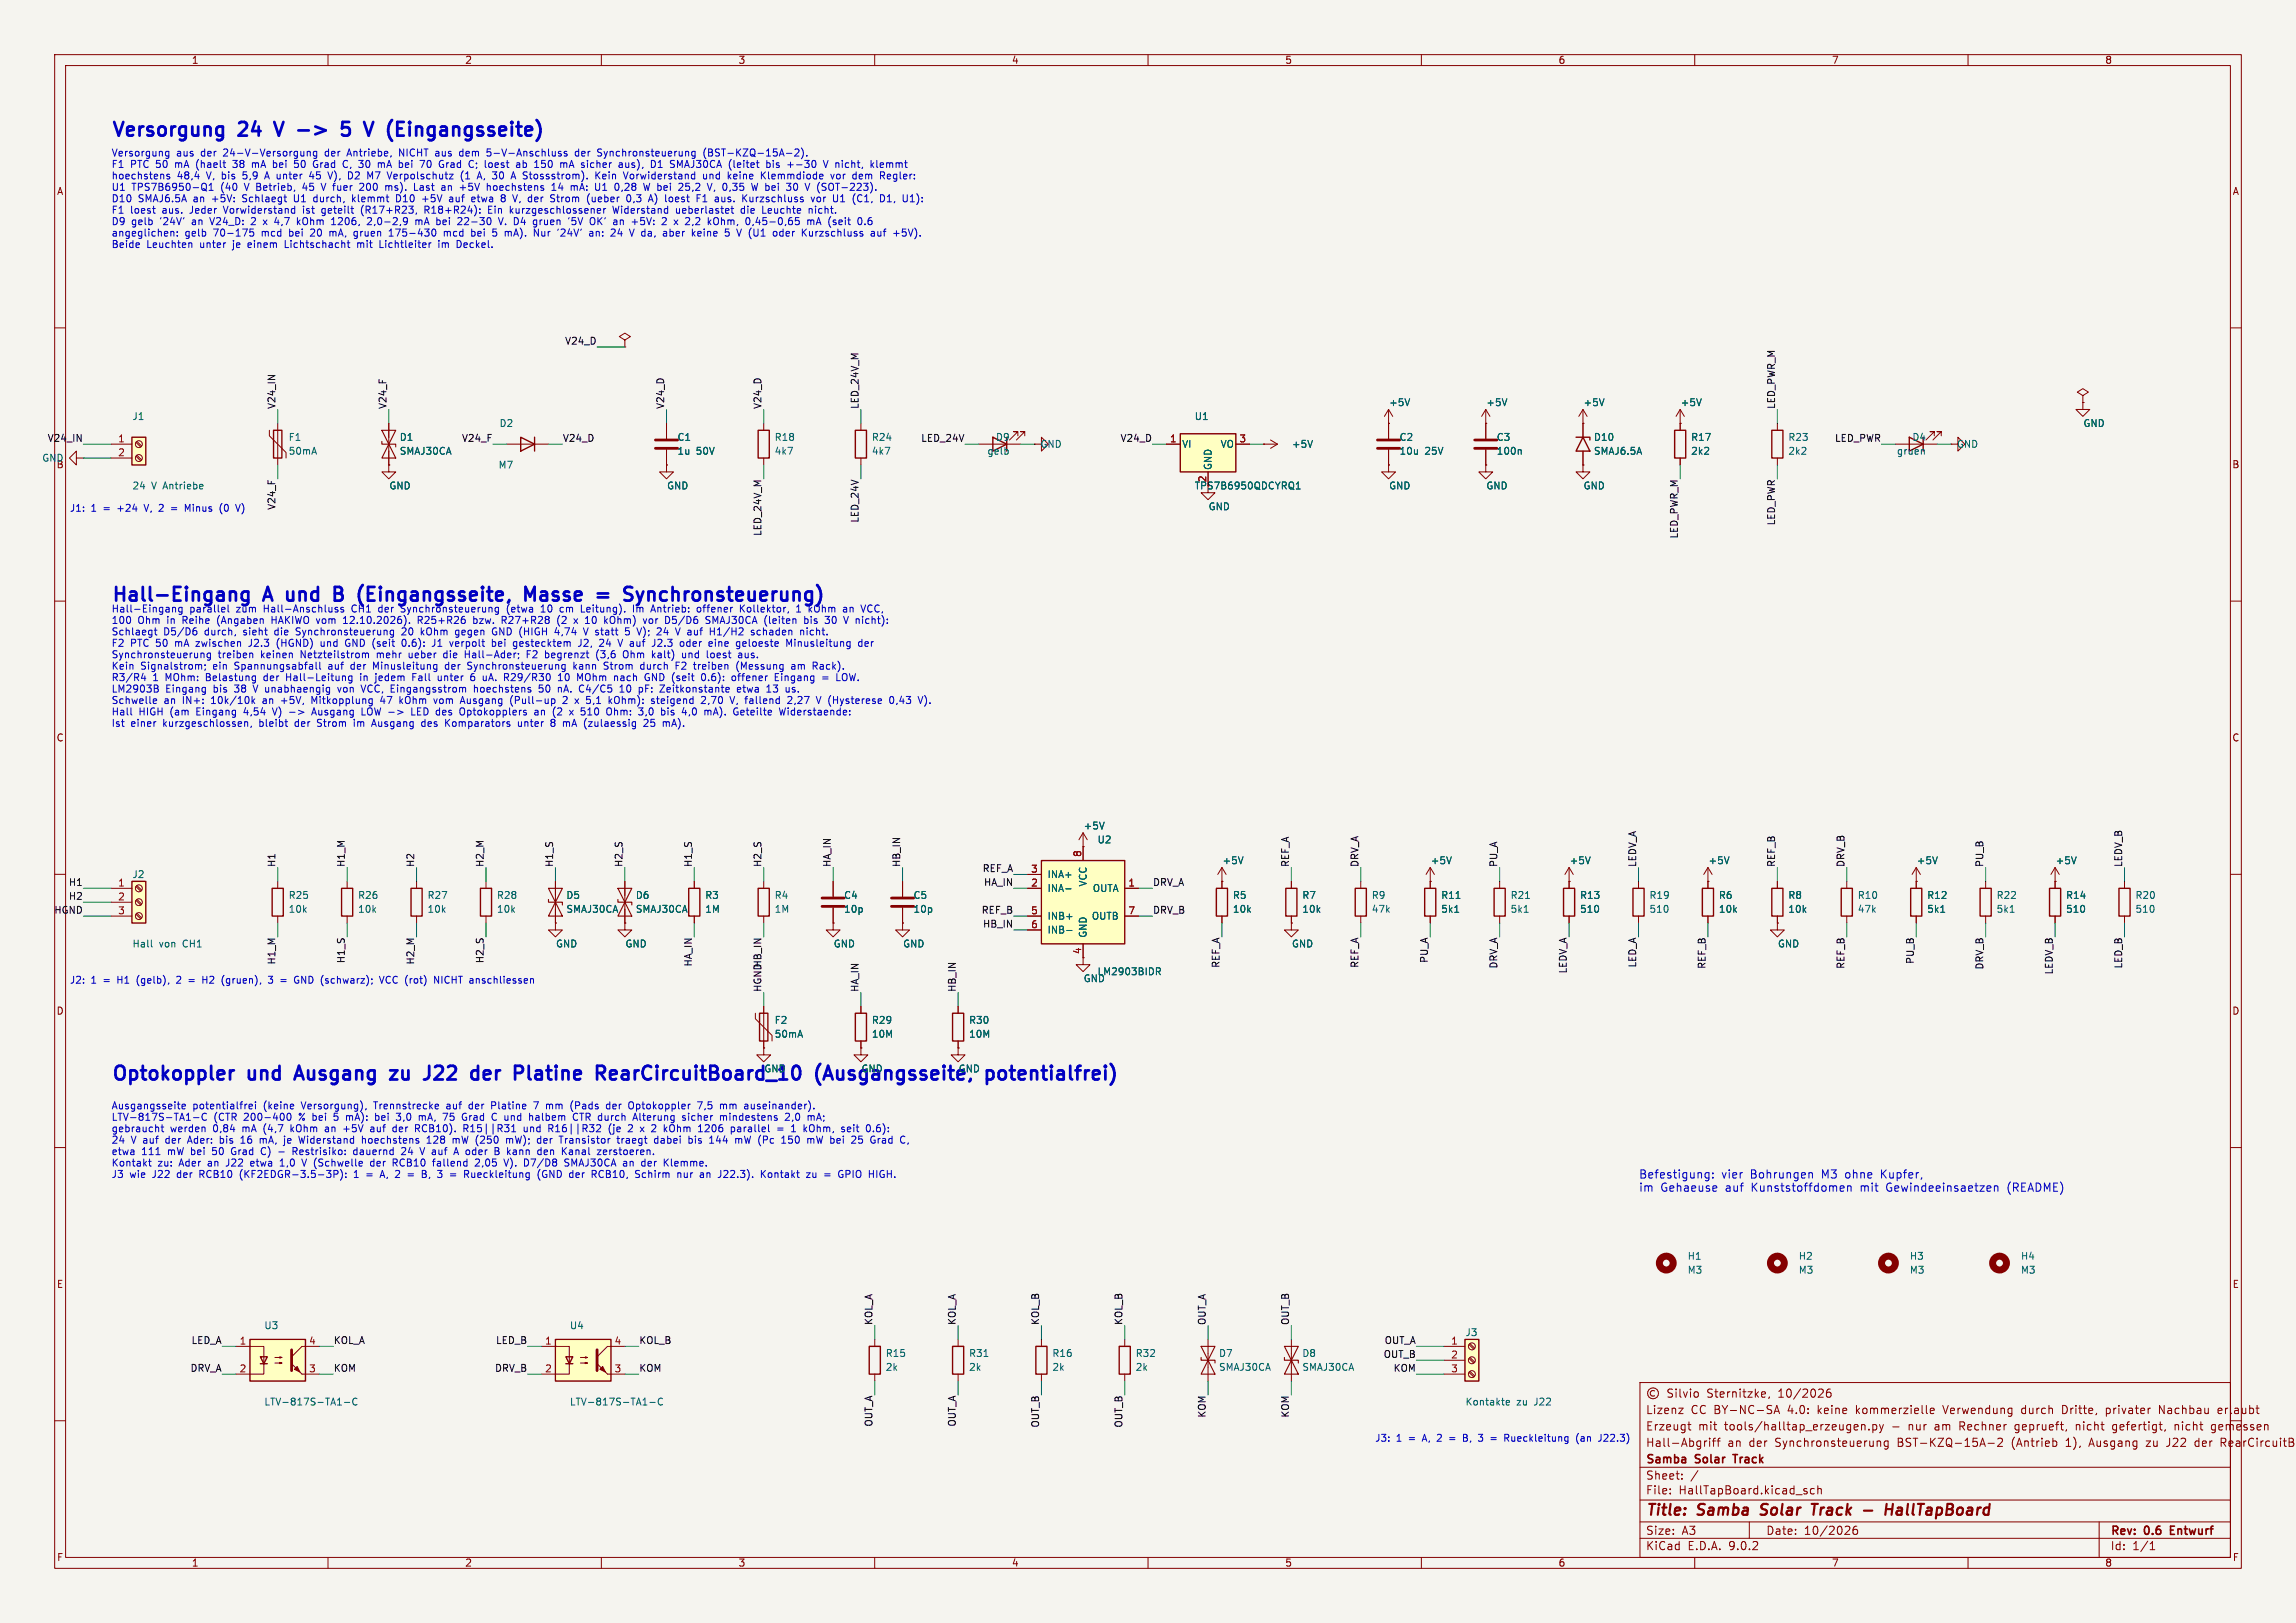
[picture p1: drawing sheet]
<svg xmlns="http://www.w3.org/2000/svg" width="420mm" height="297mm" viewBox="0 0 420 297" stroke-linecap="round" stroke-linejoin="round" font-family="sans-serif">
<defs><g id="words">
<g font-size="3.5" fill="#0000c2">
<text x="20.3" y="25.2">Versorgung</text>
<text x="43.9" y="25.2">24</text>
<text x="51.6" y="25.2">V</text>
<text x="56.7" y="25.2">-&gt;</text>
<text x="65.7" y="25.2">5</text>
<text x="71" y="25.2">V</text>
<text x="76.1" y="25.2">(Eingangsseite)</text>
<text x="20.3" y="110.2">Hall-Eingang</text>
<text x="48.6" y="110.2">A</text>
<text x="53.6" y="110.2">und</text>
<text x="63.3" y="110.2">B</text>
<text x="68.7" y="110.2">(Eingangsseite,</text>
<text x="100.2" y="110.2">Masse</text>
<text x="114.4" y="110.2">=</text>
<text x="120.4" y="110.2">Synchronsteuerung)</text>
<text x="20.3" y="197.9">Optokoppler</text>
<text x="45.6" y="197.9">und</text>
<text x="55.3" y="197.9">Ausgang</text>
<text x="73.7" y="197.9">zu</text>
<text x="80.9" y="197.9">J22</text>
<text x="90.4" y="197.9">der</text>
<text x="99.3" y="197.9">Platine</text>
<text x="115.3" y="197.9">RearCircuitBoard_10</text>
<text x="156.4" y="197.9">(Ausgangsseite,</text>
<text x="188.6" y="197.9">potentialfrei)</text>
</g>
<g font-size="2.8" fill="#840000">
<text x="301" y="277.9">Title:</text>
<text x="310.6" y="277.9">Samba</text>
<text x="323" y="277.9">Solar</text>
<text x="333.1" y="277.9">Track</text>
<text x="348.1" y="277.9">HallTapBoard</text>
</g>
<g font-size="2.1" fill="#0000c2">
<text x="299.7" y="215.8">Befestigung:</text>
<text x="314.9" y="215.8">vier</text>
<text x="320.2" y="215.8">Bohrungen</text>
<text x="333.4" y="215.8">M3</text>
<text x="337.8" y="215.8">ohne</text>
<text x="344.5" y="215.8">Kupfer,</text>
<text x="299.7" y="218.2">im</text>
<text x="303.7" y="218.2">Gehaeuse</text>
<text x="315.7" y="218.2">auf</text>
<text x="320.5" y="218.2">Kunststoffdomen</text>
<text x="340.6" y="218.2">mit</text>
<text x="345.5" y="218.2">Gewindeeinsaetzen</text>
<text x="367.8" y="218.2">(README)</text>
</g>
<g font-size="2.1" fill="#840000">
<text x="312.3" y="256">Sternitzke,</text>
<text x="325.5" y="256">10/2026</text>
<text x="301" y="262">Erzeugt</text>
<text x="301" y="259">Lizenz</text>
<text x="309.3" y="259">CC BY-NC-SA</text>
<text x="310.6" y="262">mit</text>
<text x="315.5" y="262">tools/halltap_erzeugen.py</text>
<text x="327.2" y="259">4.0:</text>
<text x="332.8" y="259">keine</text>
<text x="339.9" y="259">kommerzielle</text>
<text x="346.2" y="262">-</text>
<text x="349.4" y="262">nur</text>
<text x="354.3" y="262">am</text>
<text x="356.1" y="259">Verwendung</text>
<text x="359" y="262">Rechner</text>
<text x="369.3" y="262">geprueft,</text>
<text x="370.5" y="259">durch</text>
<text x="378.1" y="259">Dritte,</text>
<text x="380.6" y="262">nicht</text>
<text x="386.3" y="259">privater</text>
<text x="387.5" y="262">gefertigt,</text>
<text x="396.1" y="259">Nachbau</text>
<text x="399" y="262">nicht</text>
<text x="405.9" y="262">gemessen</text>
<text x="407.1" y="259">erlaubt</text>
<text x="301" y="268.2">Samba</text>
<text x="301" y="265">Hall-Abgriff</text>
<text x="310.2" y="268.2">Solar</text>
<text x="316" y="265">an</text>
<text x="317.8" y="268.2">Track</text>
<text x="320" y="265">der</text>
<text x="324.9" y="265">Synchronsteuerung</text>
<text x="347.4" y="265">BST-KZQ-15A-2</text>
<text x="368.4" y="265">(Antrieb</text>
<text x="378.5" y="265">1),</text>
<text x="382.9" y="265">Ausgang</text>
<text x="393.5" y="265">zu</text>
<text x="397.4" y="265">J22</text>
<text x="402.7" y="265">der</text>
<text x="407.6" y="265">RearCircuitBoa</text>
<text x="301" y="273.7">File:</text>
<text x="301" y="271">Sheet:</text>
<text x="307.1" y="273.7">HallTapBoard.kicad_sch</text>
<text x="301" y="281.1">Size:</text>
<text x="307.6" y="281.1">A3</text>
<text x="323" y="281.1">Date:</text>
<text x="330" y="281.1">10/2026</text>
<text x="386" y="281.3">Rev:</text>
<text x="392.4" y="281.3">0.6</text>
<text x="397.7" y="281.3">Entwurf</text>
<text x="301" y="283.9">KiCad</text>
<text x="308.7" y="283.9">E.D.A.</text>
<text x="316.3" y="283.9">9.0.2</text>
<text x="386" y="283.9">Id:</text>
<text x="390.1" y="283.9">1/1</text>
</g>
<g font-size="1.8" fill="#840000">
<text x="35" y="11.9">1</text>
<text x="85" y="11.9">2</text>
<text x="135" y="11.9">3</text>
<text x="185" y="11.9">4</text>
<text x="235" y="11.9">5</text>
<text x="285" y="11.9">6</text>
<text x="335" y="11.9">7</text>
<text x="385" y="11.9">8</text>
<text x="10.3" y="35.9">A</text>
<text x="408.3" y="35.9">A</text>
<text x="220.7" y="88.3" transform="rotate(-90 220.7 88.3)">2</text>
<text x="408.2" y="85.9">B</text>
<text x="10.3" y="135.9">C</text>
<text x="408.2" y="135.9">C</text>
<text x="197.9" y="174.7" transform="rotate(-90 197.9 174.7)">4</text>
<text x="10.3" y="185.9">D</text>
<text x="408.2" y="185.9">D</text>
<text x="10.3" y="235.9">E</text>
<text x="408.3" y="235.9">E</text>
<text x="10.3" y="285.9">F</text>
<text x="35" y="286.9">1</text>
<text x="85" y="286.9">2</text>
<text x="135" y="286.9">3</text>
<text x="185" y="286.9">4</text>
<text x="235" y="286.9">5</text>
<text x="285" y="286.9">6</text>
<text x="335" y="286.9">7</text>
<text x="385" y="286.9">8</text>
<text x="408.3" y="285.9">F</text>
</g>
<g font-size="1.8" fill="#0000c2">
<text x="20.3" y="28.7">Versorgung</text>
<text x="32.3" y="28.7">aus</text>
<text x="36.9" y="28.7">der</text>
<text x="41.2" y="28.7">24-V-Versorgung</text>
<text x="59.9" y="28.7">der</text>
<text x="64.2" y="28.7">Antriebe,</text>
<text x="73.9" y="28.7">NICHT</text>
<text x="80.7" y="28.7">aus</text>
<text x="85.3" y="28.7">dem</text>
<text x="90.5" y="28.7">5-V-Anschluss</text>
<text x="106.9" y="28.7">der</text>
<text x="111.1" y="28.7">Synchronsteuerung</text>
<text x="130.7" y="28.7">(BST-KZQ-15A-2).</text>
<text x="20.3" y="30.8">F1</text>
<text x="20.3" y="32.9">hoechstens</text>
<text x="20.3" y="35">U1</text>
<text x="23.9" y="30.8">PTC 50</text>
<text x="24.1" y="35">TPS7B6950-Q1</text>
<text x="32.3" y="30.8">mA</text>
<text x="32.4" y="32.9">48,4</text>
<text x="36.3" y="30.8">(haelt</text>
<text x="37.9" y="32.9">V, bis</text>
<text x="40.5" y="35">(40</text>
<text x="43.3" y="30.8">38</text>
<text x="44.9" y="32.9">5,9</text>
<text x="45.1" y="35">V Betrieb,</text>
<text x="46.9" y="30.8">mA</text>
<text x="49.2" y="32.9">A unter</text>
<text x="51" y="30.8">bei</text>
<text x="55.1" y="30.8">50</text>
<text x="56" y="35">45</text>
<text x="57.7" y="32.9">45</text>
<text x="58.7" y="30.8">Grad</text>
<text x="59.7" y="35">V fuer</text>
<text x="61.3" y="32.9">V),</text>
<text x="64.4" y="30.8">C,</text>
<text x="65.1" y="32.9">D2</text>
<text x="67" y="35">200</text>
<text x="67.5" y="30.8">30</text>
<text x="68.8" y="32.9">M7</text>
<text x="71.2" y="30.8">mA</text>
<text x="71.9" y="35">ms).</text>
<text x="72.8" y="32.9">Verpolschutz</text>
<text x="75.2" y="30.8">bei</text>
<text x="77.4" y="35">Last</text>
<text x="79.3" y="30.8">70</text>
<text x="82.6" y="35">an</text>
<text x="83" y="30.8">Grad</text>
<text x="86.1" y="35">+5V</text>
<text x="86.3" y="32.9">(1</text>
<text x="88.6" y="30.8">C;</text>
<text x="89.6" y="32.9">A, 30</text>
<text x="91.3" y="35">hoechstens</text>
<text x="91.7" y="30.8">loest</text>
<text x="96.2" y="32.9">A Stossstrom).</text>
<text x="97.7" y="30.8">ab</text>
<text x="101.2" y="30.8">150</text>
<text x="103.4" y="35">14</text>
<text x="106.1" y="30.8">mA</text>
<text x="107" y="35">mA:</text>
<text x="110.1" y="30.8">sicher</text>
<text x="111.7" y="35">U1</text>
<text x="111.9" y="32.9">Kein</text>
<text x="115.5" y="35">0,28</text>
<text x="117.2" y="30.8">aus),</text>
<text x="117.3" y="32.9">Vorwiderstand</text>
<text x="121" y="35">W bei</text>
<text x="123.3" y="30.8">D1</text>
<text x="127" y="30.8">SMAJ30CA</text>
<text x="127.8" y="35">25,2</text>
<text x="132" y="32.9">und</text>
<text x="133.3" y="35">V, 0,35</text>
<text x="136.7" y="32.9">keine</text>
<text x="137.9" y="30.8">(leitet</text>
<text x="141.7" y="35">W bei</text>
<text x="143" y="32.9">Klemmdiode</text>
<text x="145" y="30.8">bis</text>
<text x="148.5" y="35">30</text>
<text x="149" y="30.8">+-30</text>
<text x="152.2" y="35">V (SOT-223).</text>
<text x="155.9" y="30.8">V nicht,</text>
<text x="156" y="32.9">vor</text>
<text x="160.2" y="32.9">dem</text>
<text x="164.8" y="30.8">klemmt</text>
<text x="165.4" y="32.9">Regler:</text>
<text x="20.3" y="37.1">D10</text>
<text x="20.3" y="39.2">F1</text>
<text x="20.3" y="41.3">D9</text>
<text x="23.9" y="39.2">loest</text>
<text x="24" y="41.3">gelb</text>
<text x="25.3" y="37.1">SMAJ6.5A</text>
<text x="29.4" y="41.3">'24V'</text>
<text x="29.8" y="39.2">aus.</text>
<text x="35" y="39.2">Jeder</text>
<text x="35.4" y="41.3">an</text>
<text x="35.5" y="37.1">an</text>
<text x="38.9" y="41.3">V24_D:</text>
<text x="39" y="37.1">+5V:</text>
<text x="41.4" y="39.2">Vorwiderstand</text>
<text x="44.8" y="37.1">Schlaegt</text>
<text x="46.6" y="41.3">2</text>
<text x="49.1" y="41.3">x</text>
<text x="51.3" y="41.3">4,7</text>
<text x="54.4" y="37.1">U1</text>
<text x="55.6" y="41.3">kOhm</text>
<text x="56.1" y="39.2">ist</text>
<text x="58.2" y="37.1">durch,</text>
<text x="59.7" y="39.2">geteilt</text>
<text x="62.1" y="41.3">1206,</text>
<text x="65.5" y="37.1">klemmt</text>
<text x="67.1" y="39.2">(R17+R23,</text>
<text x="68.8" y="41.3">2,0-2,9</text>
<text x="73.7" y="37.1">D10</text>
<text x="77.8" y="41.3">mA</text>
<text x="78.7" y="37.1">+5V</text>
<text x="78.9" y="39.2">R18+R24):</text>
<text x="81.9" y="41.3">bei</text>
<text x="83.8" y="37.1">auf</text>
<text x="86" y="41.3">22-30</text>
<text x="88.1" y="37.1">etwa</text>
<text x="90.7" y="39.2">Ein</text>
<text x="93.7" y="37.1">8</text>
<text x="93.7" y="41.3">V. D4</text>
<text x="94.9" y="39.2">kurzgeschlossener</text>
<text x="96.1" y="37.1">V, der</text>
<text x="100.4" y="41.3">gruen</text>
<text x="103.3" y="37.1">Strom</text>
<text x="107" y="41.3">'5V</text>
<text x="110.2" y="37.1">(ueber</text>
<text x="111.2" y="41.3">OK'</text>
<text x="114" y="39.2">Widerstand</text>
<text x="115.6" y="41.3">an</text>
<text x="117.6" y="37.1">0,3</text>
<text x="119.2" y="41.3">+5V:</text>
<text x="121.9" y="37.1">A)</text>
<text x="124.9" y="41.3">2</text>
<text x="125.1" y="37.1">loest</text>
<text x="125.7" y="39.2">ueberlastet</text>
<text x="127.4" y="41.3">x</text>
<text x="129.6" y="41.3">2,2</text>
<text x="131.1" y="37.1">F1</text>
<text x="133.9" y="41.3">kOhm,</text>
<text x="134.6" y="37.1">aus.</text>
<text x="137.8" y="39.2">die</text>
<text x="139.8" y="37.1">Kurzschluss</text>
<text x="141" y="41.3">0,45-0,65</text>
<text x="141.9" y="39.2">Leuchte</text>
<text x="150.6" y="39.2">nicht.</text>
<text x="152.5" y="41.3">mA</text>
<text x="152.6" y="37.1">vor</text>
<text x="156.5" y="41.3">(seit</text>
<text x="156.8" y="37.1">U1</text>
<text x="160.6" y="37.1">(C1,</text>
<text x="165.8" y="37.1">D1,</text>
<text x="20.3" y="43.4">angeglichen:</text>
<text x="20.3" y="45.5">Beide</text>
<text x="26.8" y="45.5">Leuchten</text>
<text x="33.8" y="43.4">gelb</text>
<text x="36.7" y="45.5">unter</text>
<text x="39.2" y="43.4">70-175</text>
<text x="42.9" y="45.5">je</text>
<text x="45.8" y="45.5">einem</text>
<text x="48.1" y="43.4">mcd</text>
<text x="52.8" y="45.5">Lichtschacht</text>
<text x="53.4" y="43.4">bei</text>
<text x="57.5" y="43.4">20</text>
<text x="61.1" y="43.4">mA,</text>
<text x="65.8" y="43.4">gruen</text>
<text x="66.2" y="45.5">mit</text>
<text x="70.5" y="45.5">Lichtleiter</text>
<text x="72.4" y="43.4">175-430</text>
<text x="81.5" y="45.5">im</text>
<text x="82.6" y="43.4">mcd</text>
<text x="85" y="45.5">Deckel.</text>
<text x="87.8" y="43.4">bei</text>
<text x="91.9" y="43.4">5</text>
<text x="94.4" y="43.4">mA).</text>
<text x="99.9" y="43.4">Nur</text>
<text x="104.4" y="43.4">'24V'</text>
<text x="110.4" y="43.4">an:</text>
<text x="114.6" y="43.4">24</text>
<text x="118.3" y="43.4">V da,</text>
<text x="124.7" y="43.4">aber</text>
<text x="130.2" y="43.4">keine</text>
<text x="136.4" y="43.4">5</text>
<text x="138.9" y="43.4">V (U1</text>
<text x="145.8" y="43.4">oder</text>
<text x="151.3" y="43.4">Kurzschluss</text>
<text x="164.1" y="43.4">auf</text>
<text x="168.4" y="43.4">+5V).</text>
<text x="12.7" y="93.7">J1:</text>
<text x="16.7" y="93.7">1</text>
<text x="19" y="93.7">=</text>
<text x="21.8" y="93.7">+24</text>
<text x="26.9" y="93.7">V, 2</text>
<text x="34.9" y="93.7">Minus</text>
<text x="41.5" y="93.7">(0</text>
<text x="44.7" y="93.7">V)</text>
<text x="20.3" y="112.2">Hall-Eingang</text>
<text x="34.7" y="112.2">parallel</text>
<text x="43.4" y="112.2">zum</text>
<text x="48.5" y="112.2">Hall-Anschluss</text>
<text x="64.8" y="112.2">CH1</text>
<text x="69.9" y="112.2">der</text>
<text x="74.2" y="112.2">Synchronsteuerung</text>
<text x="93.8" y="112.2">(etwa</text>
<text x="100.2" y="112.2">10</text>
<text x="103.9" y="112.2">cm</text>
<text x="107.9" y="112.2">Leitung).</text>
<text x="117.6" y="112.2">Im</text>
<text x="121.2" y="112.2">Antrieb:</text>
<text x="129.7" y="112.2">offener</text>
<text x="137.8" y="112.2">Kollektor,</text>
<text x="148.3" y="112.2">1</text>
<text x="150.8" y="112.2">kOhm</text>
<text x="157.3" y="112.2">an</text>
<text x="160.8" y="112.2">VCC,</text>
<text x="20.3" y="114.3">100</text>
<text x="20.3" y="116.4">Schlaegt</text>
<text x="20.3" y="118.4">F2</text>
<text x="23.9" y="118.4">PTC 50</text>
<text x="25.2" y="114.3">Ohm</text>
<text x="29.9" y="116.4">D5/D6</text>
<text x="30.7" y="114.3">in</text>
<text x="32.3" y="118.4">mA</text>
<text x="33.7" y="114.3">Reihe</text>
<text x="36.3" y="118.4">zwischen</text>
<text x="37.6" y="116.4">durch,</text>
<text x="40.2" y="114.3">(Angaben</text>
<text x="44.8" y="116.4">sieht</text>
<text x="46.2" y="118.4">J2.3</text>
<text x="50.3" y="114.3">HAKIWO vom</text>
<text x="50.7" y="116.4">die</text>
<text x="51.5" y="118.4">(HGND)</text>
<text x="54.8" y="116.4">Synchronsteuerung</text>
<text x="59.7" y="118.4">und</text>
<text x="63.9" y="114.3">12.10.2026).</text>
<text x="64.4" y="118.4">GND (seit</text>
<text x="74.4" y="116.4">20</text>
<text x="75.2" y="118.4">0.6):</text>
<text x="77.7" y="114.3">R25+R26</text>
<text x="78" y="116.4">kOhm</text>
<text x="80.9" y="118.4">J1</text>
<text x="84.3" y="118.4">verpolt</text>
<text x="84.5" y="116.4">gegen</text>
<text x="88" y="114.3">bzw.</text>
<text x="91.5" y="116.4">GND (HIGH</text>
<text x="92.2" y="118.4">bei</text>
<text x="93.4" y="114.3">R27+R28</text>
<text x="96.3" y="118.4">gestecktem</text>
<text x="103.3" y="116.4">4,74</text>
<text x="103.8" y="114.3">(2</text>
<text x="107.1" y="114.3">x</text>
<text x="108.5" y="118.4">J2,</text>
<text x="108.9" y="116.4">V statt</text>
<text x="109.3" y="114.3">10</text>
<text x="112.5" y="118.4">24</text>
<text x="113" y="114.3">kOhm)</text>
<text x="116.2" y="118.4">V auf</text>
<text x="116.8" y="116.4">5</text>
<text x="119.2" y="116.4">V);</text>
<text x="120.3" y="114.3">vor</text>
<text x="122.7" y="118.4">J2.3</text>
<text x="123" y="116.4">24</text>
<text x="124.5" y="114.3">D5/D6</text>
<text x="126.7" y="116.4">V auf</text>
<text x="128" y="118.4">oder</text>
<text x="132.1" y="114.3">SMAJ30CA</text>
<text x="133.3" y="116.4">H1/H2</text>
<text x="133.5" y="118.4">eine</text>
<text x="138.7" y="118.4">geloeste</text>
<text x="141" y="116.4">schaden</text>
<text x="143" y="114.3">(leiten</text>
<text x="148" y="118.4">Minusleitung</text>
<text x="150.2" y="116.4">nicht.</text>
<text x="150.5" y="114.3">bis</text>
<text x="154.6" y="114.3">30</text>
<text x="158.2" y="114.3">V nicht):</text>
<text x="20.3" y="120.5">Synchronsteuerung</text>
<text x="20.3" y="122.6">Kein</text>
<text x="20.3" y="124.7">R3/R4</text>
<text x="25.7" y="122.6">Signalstrom;</text>
<text x="27.9" y="124.7">1</text>
<text x="30.4" y="124.7">MOhm:</text>
<text x="37.9" y="124.7">Belastung</text>
<text x="39.1" y="122.6">ein</text>
<text x="39.9" y="120.5">treiben</text>
<text x="43.2" y="122.6">Spannungsabfall</text>
<text x="47.8" y="120.5">keinen</text>
<text x="48.7" y="124.7">der</text>
<text x="53" y="124.7">Hall-Leitung</text>
<text x="55.3" y="120.5">Netzteilstrom</text>
<text x="60.5" y="122.6">auf</text>
<text x="64.8" y="122.6">der</text>
<text x="66.8" y="124.7">in</text>
<text x="69.1" y="122.6">Minusleitung</text>
<text x="69.4" y="120.5">mehr</text>
<text x="69.7" y="124.7">jedem</text>
<text x="75.4" y="120.5">ueber</text>
<text x="76.7" y="124.7">Fall</text>
<text x="81.5" y="124.7">unter</text>
<text x="82" y="120.5">die</text>
<text x="82.5" y="122.6">der</text>
<text x="86.1" y="120.5">Hall-Ader;</text>
<text x="86.8" y="122.6">Synchronsteuerung</text>
<text x="87.7" y="124.7">6</text>
<text x="90.2" y="124.7">uA.</text>
<text x="94.2" y="124.7">R29/R30</text>
<text x="97.6" y="120.5">F2</text>
<text x="101.1" y="120.5">begrenzt</text>
<text x="104.4" y="124.7">10</text>
<text x="106.3" y="122.6">kann</text>
<text x="108" y="124.7">MOhm</text>
<text x="110.7" y="120.5">(3,6</text>
<text x="112.1" y="122.6">Strom</text>
<text x="115" y="124.7">nach</text>
<text x="115.8" y="120.5">Ohm</text>
<text x="119" y="122.6">durch</text>
<text x="120.8" y="124.7">GND (seit</text>
<text x="121.3" y="120.5">kalt)</text>
<text x="125.6" y="122.6">F2</text>
<text x="127" y="120.5">und</text>
<text x="129.2" y="122.6">treiben</text>
<text x="131.5" y="124.7">0.6):</text>
<text x="131.7" y="120.5">loest</text>
<text x="137.1" y="122.6">(Messung</text>
<text x="137.3" y="124.7">offener</text>
<text x="137.7" y="120.5">aus.</text>
<text x="145.4" y="124.7">Eingang</text>
<text x="147.4" y="122.6">am</text>
<text x="151.5" y="122.6">Rack).</text>
<text x="154.2" y="124.7">=</text>
<text x="157" y="124.7">LOW.</text>
<text x="20.3" y="126.8">LM2903B</text>
<text x="20.3" y="128.9">Schwelle</text>
<text x="20.3" y="131">Hall</text>
<text x="25.4" y="131">HIGH</text>
<text x="30" y="128.9">an</text>
<text x="30.3" y="126.8">Eingang</text>
<text x="31.2" y="131">(am</text>
<text x="33.5" y="128.9">IN+:</text>
<text x="36.2" y="131">Eingang</text>
<text x="38.9" y="128.9">10k/10k</text>
<text x="39.2" y="126.8">bis</text>
<text x="43.2" y="126.8">38</text>
<text x="45.1" y="131">4,54</text>
<text x="46.9" y="126.8">V unabhaengig</text>
<text x="48.5" y="128.9">an</text>
<text x="50.6" y="131">V)</text>
<text x="52.1" y="128.9">+5V,</text>
<text x="53.8" y="131">-&gt;</text>
<text x="57.8" y="128.9">Mitkopplung</text>
<text x="58.2" y="131">Ausgang</text>
<text x="62.7" y="126.8">von</text>
<text x="67.2" y="126.8">VCC, Eingangsstrom</text>
<text x="67.4" y="131">LOW -&gt;</text>
<text x="70.7" y="128.9">47</text>
<text x="74.3" y="128.9">kOhm</text>
<text x="76.9" y="131">LED des</text>
<text x="80.8" y="128.9">vom</text>
<text x="85.9" y="128.9">Ausgang</text>
<text x="86.1" y="131">Optokopplers</text>
<text x="88.1" y="126.8">hoechstens</text>
<text x="95.2" y="128.9">(Pull-up</text>
<text x="100" y="131">an</text>
<text x="100.2" y="126.8">50</text>
<text x="103.6" y="131">(2</text>
<text x="103.9" y="126.8">nA.</text>
<text x="105" y="128.9">2</text>
<text x="106.9" y="131">x</text>
<text x="107.4" y="128.9">x</text>
<text x="108" y="126.8">C4/C5</text>
<text x="109.1" y="131">510</text>
<text x="109.7" y="128.9">5,1</text>
<text x="114" y="128.9">kOhm):</text>
<text x="114" y="131">Ohm:</text>
<text x="115.6" y="126.8">10</text>
<text x="119.3" y="126.8">pF:</text>
<text x="120.1" y="131">3,0</text>
<text x="122" y="128.9">steigend</text>
<text x="123.4" y="126.8">Zeitkonstante</text>
<text x="124.4" y="131">bis</text>
<text x="128.4" y="131">4,0</text>
<text x="131.3" y="128.9">2,70</text>
<text x="132.7" y="131">mA).</text>
<text x="136.8" y="128.9">V, fallend</text>
<text x="137.7" y="126.8">etwa</text>
<text x="138.2" y="131">Geteilte</text>
<text x="143.3" y="126.8">13</text>
<text x="146.8" y="131">Widerstaende:</text>
<text x="147.7" y="128.9">2,27</text>
<text x="153.2" y="128.9">V (Hysterese</text>
<text x="166.9" y="128.9">0,43</text>
<text x="20.3" y="133.1">Ist</text>
<text x="23.9" y="133.1">einer</text>
<text x="29.9" y="133.1">kurzgeschlossen,</text>
<text x="47.7" y="133.1">bleibt</text>
<text x="54.4" y="133.1">der</text>
<text x="58.7" y="133.1">Strom</text>
<text x="65.6" y="133.1">im</text>
<text x="69.1" y="133.1">Ausgang</text>
<text x="78.4" y="133.1">des</text>
<text x="82.9" y="133.1">Komparators</text>
<text x="96.4" y="133.1">unter</text>
<text x="102.6" y="133.1">8</text>
<text x="105" y="133.1">mA</text>
<text x="109.1" y="133.1">(zulaessig</text>
<text x="120.2" y="133.1">25</text>
<text x="123.9" y="133.1">mA).</text>
<text x="12.7" y="180.1">J2:</text>
<text x="16.7" y="180.1">1</text>
<text x="19" y="180.1">=</text>
<text x="21.8" y="180.1">H1</text>
<text x="25.5" y="180.1">(gelb),</text>
<text x="33" y="180.1">2</text>
<text x="38.1" y="180.1">H2</text>
<text x="41.8" y="180.1">(gruen),</text>
<text x="53" y="180.1">=</text>
<text x="55.8" y="180.1">GND (schwarz);</text>
<text x="71.8" y="180.1">VCC (rot)</text>
<text x="82.2" y="180.1">NICHT</text>
<text x="88.8" y="180.1">anschliessen</text>
<text x="20.3" y="203.1">Ausgangsseite</text>
<text x="35.3" y="203.1">potentialfrei</text>
<text x="48.3" y="203.1">(keine</text>
<text x="55.5" y="203.1">Versorgung),</text>
<text x="68.9" y="203.1">Trennstrecke</text>
<text x="82.3" y="203.1">auf</text>
<text x="86.6" y="203.1">der</text>
<text x="90.9" y="203.1">Platine</text>
<text x="98.9" y="203.1">7</text>
<text x="101.3" y="203.1">mm</text>
<text x="106" y="203.1">(Pads</text>
<text x="112.7" y="203.1">der</text>
<text x="117" y="203.1">Optokoppler</text>
<text x="129.9" y="203.1">7,5</text>
<text x="134.1" y="203.1">mm</text>
<text x="138.8" y="203.1">auseinander).</text>
<text x="20.3" y="205.2">LTV-817S-TA1-C</text>
<text x="20.3" y="207.3">gebraucht</text>
<text x="20.3" y="209.4">24</text>
<text x="24" y="209.4">V auf</text>
<text x="30.6" y="209.4">der</text>
<text x="31.2" y="207.3">werden</text>
<text x="34.9" y="209.4">Ader:</text>
<text x="39.1" y="205.2">(CTR</text>
<text x="39.1" y="207.3">0,84</text>
<text x="40.9" y="209.4">bis</text>
<text x="44.6" y="207.3">mA</text>
<text x="44.7" y="205.2">200-400</text>
<text x="44.9" y="209.4">16</text>
<text x="48.6" y="209.4">mA,</text>
<text x="48.7" y="207.3">(4,7</text>
<text x="53.2" y="209.4">je</text>
<text x="53.8" y="207.3">kOhm</text>
<text x="55" y="205.2">% bei</text>
<text x="56.1" y="209.4">Widerstand</text>
<text x="60.3" y="207.3">an</text>
<text x="61.7" y="205.2">5</text>
<text x="63.9" y="207.3">+5V</text>
<text x="64.2" y="205.2">mA):</text>
<text x="67.9" y="209.4">hoechstens</text>
<text x="69" y="207.3">auf</text>
<text x="69.7" y="205.2">bei</text>
<text x="73.3" y="207.3">der</text>
<text x="73.8" y="205.2">3,0</text>
<text x="77.6" y="207.3">RCB10).</text>
<text x="78.1" y="205.2">mA,</text>
<text x="79.9" y="209.4">128</text>
<text x="82.7" y="205.2">75</text>
<text x="84.8" y="209.4">mW (250</text>
<text x="86.4" y="205.2">Grad</text>
<text x="86.6" y="207.3">R15||R31</text>
<text x="92" y="205.2">C und</text>
<text x="95" y="209.4">mW);</text>
<text x="97.8" y="207.3">und</text>
<text x="99.2" y="205.2">halbem</text>
<text x="100.9" y="209.4">der</text>
<text x="102.6" y="207.3">R16||R32</text>
<text x="105.2" y="209.4">Transistor</text>
<text x="107.5" y="205.2">CTR durch</text>
<text x="113.8" y="207.3">(je</text>
<text x="116" y="209.4">traegt</text>
<text x="117.6" y="207.3">2</text>
<text x="118.9" y="205.2">Alterung</text>
<text x="120" y="207.3">x</text>
<text x="122.2" y="207.3">2</text>
<text x="122.9" y="209.4">dabei</text>
<text x="124.7" y="207.3">kOhm</text>
<text x="128.1" y="205.2">sicher</text>
<text x="129.4" y="209.4">bis</text>
<text x="131.2" y="207.3">1206</text>
<text x="133.4" y="209.4">144</text>
<text x="135.1" y="205.2">mindestens</text>
<text x="137.3" y="207.3">parallel</text>
<text x="138.3" y="209.4">mW (Pc</text>
<text x="146" y="207.3">=</text>
<text x="147.2" y="209.4">150</text>
<text x="147.3" y="205.2">2,0</text>
<text x="148.8" y="207.3">1</text>
<text x="151.2" y="207.3">kOhm,</text>
<text x="152.1" y="209.4">mW bei</text>
<text x="158.3" y="207.3">seit</text>
<text x="160.6" y="209.4">25</text>
<text x="163.1" y="207.3">0.6):</text>
<text x="164.3" y="209.4">Grad</text>
<text x="20.3" y="211.5">etwa</text>
<text x="20.3" y="213.6">Kontakt</text>
<text x="20.3" y="215.6">J3</text>
<text x="23.7" y="215.6">wie</text>
<text x="25.9" y="211.5">111</text>
<text x="28" y="215.6">J22</text>
<text x="28.9" y="213.6">zu:</text>
<text x="30.8" y="211.5">mW bei</text>
<text x="32.7" y="215.6">der</text>
<text x="32.9" y="213.6">Ader</text>
<text x="37" y="215.6">RCB10</text>
<text x="38.3" y="213.6">an</text>
<text x="39.3" y="211.5">50</text>
<text x="41.8" y="213.6">J22</text>
<text x="43" y="211.5">Grad</text>
<text x="44.5" y="215.6">(KF2EDGR-3.5-3P):</text>
<text x="46.5" y="213.6">etwa</text>
<text x="48.6" y="211.5">C)</text>
<text x="52.1" y="213.6">1,0</text>
<text x="54.8" y="211.5">Restrisiko:</text>
<text x="56.4" y="213.6">V (Schwelle</text>
<text x="66.1" y="211.5">dauernd</text>
<text x="69.2" y="213.6">der</text>
<text x="70.9" y="215.6">A, 2</text>
<text x="73.5" y="213.6">RCB10</text>
<text x="75.1" y="211.5">24</text>
<text x="76.2" y="215.6">=</text>
<text x="78.8" y="211.5">V auf</text>
<text x="79" y="215.6">B,</text>
<text x="81.1" y="213.6">fallend</text>
<text x="82.1" y="215.6">3</text>
<text x="84.5" y="215.6">=</text>
<text x="85.3" y="211.5">A oder</text>
<text x="87.3" y="215.6">Rueckleitung</text>
<text x="89" y="213.6">2,05</text>
<text x="93.1" y="211.5">B</text>
<text x="94.5" y="213.6">V).</text>
<text x="95.6" y="211.5">kann</text>
<text x="98.3" y="213.6">D7/D8</text>
<text x="101" y="215.6">(GND</text>
<text x="101.4" y="211.5">den</text>
<text x="105.9" y="213.6">SMAJ30CA</text>
<text x="106" y="211.5">Kanal</text>
<text x="107" y="215.6">der</text>
<text x="111.3" y="215.6">RCB10,</text>
<text x="112.7" y="211.5">zerstoeren.</text>
<text x="116.8" y="213.6">an</text>
<text x="119.5" y="215.6">Schirm</text>
<text x="120.4" y="213.6">der</text>
<text x="124.7" y="213.6">Klemme.</text>
<text x="127.3" y="215.6">nur</text>
<text x="131.7" y="215.6">an</text>
<text x="135.2" y="215.6">J22.3).</text>
<text x="143.2" y="215.6">Kontakt</text>
<text x="151.8" y="215.6">zu</text>
<text x="155.2" y="215.6">=</text>
<text x="158" y="215.6">GPIO HIGH.</text>
<text x="251.5" y="263.9">J3:</text>
<text x="255.4" y="263.9">1</text>
<text x="257.8" y="263.9">=</text>
<text x="260.5" y="263.9">A, 2</text>
<text x="268.5" y="263.9">B,</text>
<text x="271.6" y="263.9">3</text>
<text x="276.7" y="263.9">Rueckleitung</text>
<text x="290" y="263.9">(an</text>
<text x="294.3" y="263.9">J22.3)</text>
</g>
<g font-size="1.8" fill="#0f0f0f">
<text x="103.3" y="63.2">V24_D</text>
<text x="50.5" y="74.9" transform="rotate(-90 50.5 74.9)">V24_IN</text>
<text x="70.8" y="74.9" transform="rotate(-90 70.8 74.9)">V24_F</text>
<text x="121.6" y="74.9" transform="rotate(-90 121.6 74.9)">V24_D</text>
<text x="139.4" y="74.9" transform="rotate(-90 139.4 74.9)">V24_D</text>
<text x="157.1" y="74.9" transform="rotate(-90 157.1 74.9)">LED_24V_M</text>
<text x="324.8" y="74.9" transform="rotate(-90 324.8 74.9)">LED_PWR_M</text>
<text x="8.6" y="80.9">V24_IN</text>
<text x="84.4" y="80.9">V24_F</text>
<text x="102.9" y="80.9">V24_D</text>
<text x="168.4" y="80.9">LED_24V</text>
<text x="204.9" y="80.9">V24_D</text>
<text x="335.6" y="80.9">LED_PWR</text>
<text x="50.5" y="93.4" transform="rotate(-90 50.5 93.4)">V24_F</text>
<text x="157.1" y="95.8" transform="rotate(-90 157.1 95.8)">LED_24V</text>
<text x="139.4" y="98.2" transform="rotate(-90 139.4 98.2)">LED_24V_M</text>
<text x="307" y="98.7" transform="rotate(-90 307 98.7)">LED_PWR_M</text>
<text x="324.8" y="96.2" transform="rotate(-90 324.8 96.2)">LED_PWR</text>
<text x="50.5" y="158.8" transform="rotate(-90 50.5 158.8)">H1</text>
<text x="63.2" y="158.8" transform="rotate(-90 63.2 158.8)">H1_M</text>
<text x="75.9" y="158.8" transform="rotate(-90 75.9 158.8)">H2</text>
<text x="88.6" y="158.8" transform="rotate(-90 88.6 158.8)">H2_M</text>
<text x="101.3" y="158.8" transform="rotate(-90 101.3 158.8)">H1_S</text>
<text x="114" y="158.8" transform="rotate(-90 114 158.8)">H2_S</text>
<text x="126.7" y="158.8" transform="rotate(-90 126.7 158.8)">H1_S</text>
<text x="139.4" y="158.8" transform="rotate(-90 139.4 158.8)">H2_S</text>
<text x="152.1" y="158.8" transform="rotate(-90 152.1 158.8)">HA_IN</text>
<text x="164.8" y="158.8" transform="rotate(-90 164.8 158.8)">HB_IN</text>
<text x="179.7" y="159.7">REF_A</text>
<text x="235.9" y="158.8" transform="rotate(-90 235.9 158.8)">REF_A</text>
<text x="248.6" y="158.8" transform="rotate(-90 248.6 158.8)">DRV_A</text>
<text x="274" y="158.8" transform="rotate(-90 274 158.8)">PU_A</text>
<text x="299.4" y="158.8" transform="rotate(-90 299.4 158.8)">LEDV_A</text>
<text x="324.8" y="158.8" transform="rotate(-90 324.8 158.8)">REF_B</text>
<text x="337.5" y="158.8" transform="rotate(-90 337.5 158.8)">DRV_B</text>
<text x="362.9" y="158.8" transform="rotate(-90 362.9 158.8)">PU_B</text>
<text x="388.3" y="158.8" transform="rotate(-90 388.3 158.8)">LEDV_B</text>
<text x="9.8" y="167.3">HGND</text>
<text x="12.5" y="164.8">H2</text>
<text x="12.5" y="162.2">H1</text>
<text x="179.5" y="167.3">REF_B</text>
<text x="179.9" y="162.2">HA_IN</text>
<text x="210.8" y="167.3">DRV_B</text>
<text x="210.8" y="162.2">DRV_A</text>
<text x="179.7" y="169.8">HB_IN</text>
<text x="50.5" y="176.6" transform="rotate(-90 50.5 176.6)">H1_M</text>
<text x="63.2" y="176.4" transform="rotate(-90 63.2 176.4)">H1_S</text>
<text x="75.9" y="176.6" transform="rotate(-90 75.9 176.6)">H2_M</text>
<text x="88.6" y="176.4" transform="rotate(-90 88.6 176.4)">H2_S</text>
<text x="126.7" y="177" transform="rotate(-90 126.7 177)">HA_IN</text>
<text x="223.2" y="177.2" transform="rotate(-90 223.2 177.2)">REF_A</text>
<text x="248.6" y="177.2" transform="rotate(-90 248.6 177.2)">REF_A</text>
<text x="261.3" y="176.3" transform="rotate(-90 261.3 176.3)">PU_A</text>
<text x="274" y="177.3" transform="rotate(-90 274 177.3)">DRV_A</text>
<text x="286.7" y="178.2" transform="rotate(-90 286.7 178.2)">LEDV_A</text>
<text x="299.4" y="177.2" transform="rotate(-90 299.4 177.2)">LED_A</text>
<text x="312.1" y="177.4" transform="rotate(-90 312.1 177.4)">REF_B</text>
<text x="337.5" y="177.4" transform="rotate(-90 337.5 177.4)">REF_B</text>
<text x="350.2" y="176.5" transform="rotate(-90 350.2 176.5)">PU_B</text>
<text x="362.9" y="177.5" transform="rotate(-90 362.9 177.5)">DRV_B</text>
<text x="375.6" y="178.4" transform="rotate(-90 375.6 178.4)">LEDV_B</text>
<text x="388.3" y="177.3" transform="rotate(-90 388.3 177.3)">LED_B</text>
<text x="139.4" y="181.6" transform="rotate(-90 139.4 181.6)">HGNDHB_IN</text>
<text x="157.1" y="181.6" transform="rotate(-90 157.1 181.6)">HA_IN</text>
<text x="174.9" y="181.6" transform="rotate(-90 174.9 181.6)">HB_IN</text>
<text x="159.7" y="242.6" transform="rotate(-90 159.7 242.6)">KOL_A</text>
<text x="174.9" y="242.6" transform="rotate(-90 174.9 242.6)">KOL_A</text>
<text x="190.2" y="242.6" transform="rotate(-90 190.2 242.6)">KOL_B</text>
<text x="205.4" y="242.6" transform="rotate(-90 205.4 242.6)">KOL_B</text>
<text x="220.6" y="242.6" transform="rotate(-90 220.6 242.6)">OUT_A</text>
<text x="235.9" y="242.6" transform="rotate(-90 235.9 242.6)">OUT_B</text>
<text x="34.8" y="251.1">DRV_A</text>
<text x="34.9" y="246">LED_A</text>
<text x="61" y="251.1">KOM</text>
<text x="61" y="246">KOL_A</text>
<text x="90.5" y="251.1">DRV_B</text>
<text x="90.6" y="246">LED_B</text>
<text x="116.8" y="246">KOL_B</text>
<text x="116.8" y="251.1">KOM</text>
<text x="253" y="248.6">OUT_B</text>
<text x="253.2" y="246">OUT_A</text>
<text x="254.8" y="251.1">KOM</text>
<text x="159.7" y="261.2" transform="rotate(-90 159.7 261.2)">OUT_A</text>
<text x="174.9" y="261.2" transform="rotate(-90 174.9 261.2)">OUT_A</text>
<text x="190.2" y="261.3" transform="rotate(-90 190.2 261.3)">OUT_B</text>
<text x="205.4" y="261.3" transform="rotate(-90 205.4 261.3)">OUT_B</text>
<text x="220.6" y="259.5" transform="rotate(-90 220.6 259.5)">KOM</text>
<text x="235.9" y="259.5" transform="rotate(-90 235.9 259.5)">KOM</text>
</g>
<g font-size="1.8" fill="#006464">
<text x="24.1" y="77.1">J1</text>
<text x="218.4" y="77.1">U1</text>
<text x="254" y="74.5">+5V</text>
<text x="271.8" y="74.5">+5V</text>
<text x="289.6" y="74.5">+5V</text>
<text x="307.3" y="74.5">+5V</text>
<text x="52.7" y="80.9">F1</text>
<text x="52.7" y="83.4">50mA</text>
<text x="73" y="80.9">D1</text>
<text x="73" y="83.4">SMAJ30CA</text>
<text x="91.3" y="78.3">D2</text>
<text x="123.8" y="80.9">C1</text>
<text x="123.8" y="83.4">1u</text>
<text x="127.4" y="83.4">50V</text>
<text x="141.6" y="83.4">4k7</text>
<text x="141.6" y="80.9">R18</text>
<text x="159.4" y="83.4">4k7</text>
<text x="159.4" y="80.9">R24</text>
<text x="180.5" y="83.4">gelb</text>
<text x="182.1" y="80.9">D9</text>
<text x="190.2" y="82.1">GND</text>
<text x="216.2" y="82.1">VI</text>
<text x="223.2" y="82.1">VO</text>
<text x="236.2" y="82.1">+5V</text>
<text x="255.9" y="80.9">C2</text>
<text x="255.9" y="83.4">10u</text>
<text x="260.6" y="83.4">25V</text>
<text x="273.7" y="80.9">C3</text>
<text x="273.7" y="83.4">100n</text>
<text x="291.5" y="83.4">SMAJ6.5A</text>
<text x="291.5" y="80.9">D10</text>
<text x="309.2" y="83.4">2k2</text>
<text x="309.2" y="80.9">R17</text>
<text x="327" y="83.4">2k2</text>
<text x="327" y="80.9">R23</text>
<text x="346.9" y="83.4">gruen</text>
<text x="349.7" y="80.9">D4</text>
<text x="357.9" y="82.1">GND</text>
<text x="381" y="78.3">GND</text>
<text x="7.6" y="84.7">GND</text>
<text x="10.3" y="85.9">B</text>
<text x="24.1" y="89.8">24</text>
<text x="27.7" y="89.8">V Antriebe</text>
<text x="71.1" y="89.8">GND</text>
<text x="91.1" y="86">M7</text>
<text x="121.9" y="89.8">GND</text>
<text x="218.4" y="89.8">TPS7B6950QDCYRQ1</text>
<text x="221.8" y="86.1" transform="rotate(-90 221.8 86.1)">GND</text>
<text x="254" y="89.8">GND</text>
<text x="271.8" y="89.8">GND</text>
<text x="289.6" y="89.8">GND</text>
<text x="221" y="93.6">GND</text>
<text x="198.1" y="152">+5V</text>
<text x="200.7" y="154.5">U2</text>
<text x="24.1" y="160.9">J2</text>
<text x="191.5" y="160.9">INA+</text>
<text x="223.5" y="158.3">+5V</text>
<text x="261.6" y="158.3">+5V</text>
<text x="287" y="158.3">+5V</text>
<text x="312.4" y="158.3">+5V</text>
<text x="350.5" y="158.3">+5V</text>
<text x="375.9" y="158.3">+5V</text>
<text x="52.7" y="167.2">10k</text>
<text x="52.7" y="164.7">R25</text>
<text x="65.4" y="167.2">10k</text>
<text x="65.4" y="164.7">R26</text>
<text x="78.1" y="167.2">10k</text>
<text x="78.1" y="164.7">R27</text>
<text x="90.8" y="167.2">10k</text>
<text x="90.8" y="164.7">R28</text>
<text x="103.5" y="164.7">D5</text>
<text x="103.5" y="167.2">SMAJ30CA</text>
<text x="116.2" y="164.7">D6</text>
<text x="116.2" y="167.2">SMAJ30CA</text>
<text x="128.9" y="164.7">R3</text>
<text x="128.9" y="167.2">1M</text>
<text x="141.6" y="164.7">R4</text>
<text x="141.6" y="167.2">1M</text>
<text x="154.3" y="164.7">C4</text>
<text x="154.3" y="167.2">10p</text>
<text x="167" y="164.7">C5</text>
<text x="167" y="167.2">10p</text>
<text x="191.5" y="163.4">INA-</text>
<text x="199" y="162.3" transform="rotate(-90 199 162.3)">VCC</text>
<text x="199.8" y="163.4">OUTA</text>
<text x="225.4" y="164.7">R5</text>
<text x="225.4" y="167.2">10k</text>
<text x="238.1" y="164.7">R7</text>
<text x="238.1" y="167.2">10k</text>
<text x="250.8" y="164.7">R9</text>
<text x="250.8" y="167.2">47k</text>
<text x="263.5" y="167.2">5k1</text>
<text x="263.5" y="164.7">R11</text>
<text x="276.2" y="167.2">5k1</text>
<text x="276.2" y="164.7">R21</text>
<text x="288.9" y="167.2">510</text>
<text x="288.9" y="164.7">R13</text>
<text x="301.6" y="167.2">510</text>
<text x="301.6" y="164.7">R19</text>
<text x="314.3" y="164.7">R6</text>
<text x="314.3" y="167.2">10k</text>
<text x="327" y="164.7">R8</text>
<text x="327" y="167.2">10k</text>
<text x="339.7" y="167.2">47k</text>
<text x="339.7" y="164.7">R10</text>
<text x="352.4" y="167.2">5k1</text>
<text x="352.4" y="164.7">R12</text>
<text x="365.1" y="167.2">5k1</text>
<text x="365.1" y="164.7">R22</text>
<text x="377.8" y="167.2">510</text>
<text x="377.8" y="164.7">R14</text>
<text x="390.5" y="167.2">510</text>
<text x="390.5" y="164.7">R20</text>
<text x="24.1" y="173.6">Hall</text>
<text x="29.1" y="173.6">von</text>
<text x="33.6" y="173.6">CH1</text>
<text x="101.6" y="173.6">GND</text>
<text x="114.3" y="173.6">GND</text>
<text x="152.4" y="173.6">GND</text>
<text x="165.1" y="173.6">GND</text>
<text x="191.5" y="168.5">INB+</text>
<text x="191.5" y="171">INB-</text>
<text x="199" y="171.7" transform="rotate(-90 199 171.7)">GND</text>
<text x="199.6" y="168.5">OUTB</text>
<text x="236.2" y="173.6">GND</text>
<text x="325.1" y="173.6">GND</text>
<text x="198.1" y="179.9">GND</text>
<text x="200.7" y="178.7">LM2903BIDR</text>
<text x="141.6" y="187.6">F2</text>
<text x="141.6" y="190.1">50mA</text>
<text x="159.4" y="187.6">R29</text>
<text x="159.4" y="190.1">10M</text>
<text x="177.2" y="187.6">R30</text>
<text x="177.2" y="190.1">10M</text>
<text x="139.7" y="196.4">GND</text>
<text x="157.5" y="196.4">GND</text>
<text x="175.3" y="196.4">GND</text>
<text x="308.6" y="233.3">M3</text>
<text x="308.6" y="230.7">H1</text>
<text x="328.9" y="233.3">M3</text>
<text x="328.9" y="230.7">H2</text>
<text x="349.3" y="233.3">M3</text>
<text x="349.3" y="230.7">H3</text>
<text x="369.6" y="233.3">M3</text>
<text x="369.6" y="230.7">H4</text>
<text x="48.3" y="243.4">U3</text>
<text x="104.1" y="243.4">U4</text>
<text x="268" y="244.7">J3</text>
<text x="161.9" y="248.5">R15</text>
<text x="161.9" y="251.1">2k</text>
<text x="177.2" y="248.5">R31</text>
<text x="177.2" y="251.1">2k</text>
<text x="192.4" y="248.5">R16</text>
<text x="192.4" y="251.1">2k</text>
<text x="207.6" y="248.5">R32</text>
<text x="207.6" y="251.1">2k</text>
<text x="222.9" y="248.5">D7</text>
<text x="222.9" y="251.1">SMAJ30CA</text>
<text x="238.1" y="248.5">D8</text>
<text x="238.1" y="251.1">SMAJ30CA</text>
<text x="48.3" y="257.4">LTV-817S-TA1-C</text>
<text x="104.1" y="257.4">LTV-817S-TA1-C</text>
<text x="268" y="257.4">Kontakte</text>
<text x="277.4" y="257.4">zu</text>
<text x="280.8" y="257.4">J22</text>
</g>
<g font-size="1.8" fill="#a90000">
<text x="21.5" y="81">1</text>
<text x="21.5" y="83.6">2</text>
<text x="213.9" y="81">1</text>
<text x="226.6" y="81">3</text>
<text x="188.5" y="159.8">3</text>
<text x="197.9" y="156.9" transform="rotate(-90 197.9 156.9)">8</text>
<text x="21.5" y="162.3">1</text>
<text x="21.5" y="164.8">2</text>
<text x="21.5" y="167.4">3</text>
<text x="188.5" y="162.3">2</text>
<text x="188.5" y="167.4">5</text>
<text x="206.3" y="162.3">1</text>
<text x="206.3" y="167.4">7</text>
<text x="188.5" y="169.9">6</text>
<text x="43.7" y="246.1">1</text>
<text x="43.7" y="251.2">2</text>
<text x="56.4" y="246.1">4</text>
<text x="56.4" y="251.2">3</text>
<text x="99.6" y="246.1">1</text>
<text x="99.6" y="251.2">2</text>
<text x="112.3" y="246.1">4</text>
<text x="112.3" y="251.2">3</text>
<text x="265.4" y="246.1">1</text>
<text x="265.4" y="248.7">2</text>
<text x="265.4" y="251.2">3</text>
</g>
</g></defs>
<path d="M0 0h420v297h-420z" fill="#f5f4ef" stroke="#f5f4ef" stroke-width=".18"/>
<g fill="none" stroke="#840000" stroke-width=".18">
<path d="M10 10h400v277h-400zM12 12h396v273h-396zM60 10v2M110 10v2M160 10v2M210 10v2M260 10v2M310 10v2M360 10v2M10 60h2M408 60h2M10 110h2"/>
<path d="M408 110h2M10 160h2M408 160h2M101.6 161.3v7.6M114.3 161.3v7.6M10 210h2M408 210h2M300 253h108v32h-108zM302.7 254.5a.52 .52 0 0 0-.8 .5 .52 .52 0 0 0 .8 .4M305.9 254.3l-.5-.1-.2 .1v.5l.6 .2 .1 .4-.2 .3-.6-.1M306.6 254.2v.1M306.6 254.7v1"/>
<path d="M307.1 257.7h.8l-.8 1h.8M307.3 254.2v1.3l.2 .2M307.9 254.7l.4 1 .4-1M309.2 254.2v.1M309.2 254.7v1M310 254.8l.4-.1 .3 .3v.4l-.3 .3-.4-.1-.1-.2v-.4zM322.4 254.7l.5 .1v.2l-.7 .2M322.9 255.6l-.5 .1M323.7 255.6l-.2 .3M324.5 258.7l.5-1.5 .5 1.5M324.7 258.3h.7M334.8 254.2a.59 .59 0 0 0-.7 .6v.6l.1 .2 .5 .1 .2-.2v-.5l-.1-.2h-.4l-.3 .2"/>
<path d="M353.1 258.2l.7-.2-.1-.2-.4-.1-.2 .2 .1 .7h.5M355.4 257.2l.5 1.5M369.9 257.8v.7M377.7 257.2h-.4v1.5h.4M385.3 258.6l.4 .1M385.3 257.7v1.5M385.7 257.7l-.4 .1M395 258.7v-1.5l.9 1.5M406.4 257.9l-.2-.2h-.3l-.2 .2 .1 .7h.6M406.4 258l-.7 .2M10 260h2M300 278.5h108"/>
<path d="M300 274.5h108M300 268.5h108M305.5 273.2v.2M305.5 272.5v.1M307.7 270.5v.2M307.7 269.8v.1M308.7 260.7h.6M308.9 260.2v1.3l.4 .2M310.6 269.1l-1.3 1.9M312.2 263.7l-.3 .1M312.7 263.2v.1M312.7 263.7v1"/>
<path d="M313.2 263.7h.6M313.8 263.2l-.4 .2v1.3M314.1 263.7h.6M314.7 263.2l-.4 .2v1.3M320 278.5v3M330.2 272.9l.3 .1 .1 .2-.2 .2h-.3M330.2 272.4l.3 .1M331.9 272.5l-.5-.1-.2 .3v.4l.1 .2h.6M332.5 272.5l.2-.1 .4 .1 .1 .9M332.5 271.9v1.5M338.1 279.3l.3 .3-.1 .3-.9 .9h1M339.7 279.3a.59 .59 0 0 0-.8 .6v.6l.2 .2 .4 .1 .2-.2 .1-.5-.1-.2h-.5l-.3 .2"/>
<path d="M340.5 260.8l.2-.1 .4 .1 .1 .9M340.5 260.7v1M341.9 261.5v.2M342.6 260.8l.4-.1 .3 .3v.4l-.1 .2h-.6M342.6 260.7v1.5M343.6 263.7h.2l.2 .2v.8M343.8 260.7l.4 1M344.2 261.7l-.4 .5M344.5 260.7l-.3 1M345.4 263.8l-.5-.1-.2 .3v.4l.1 .2h.6M345.4 263.7v1.2l-.3 .3-.4-.1M363.7 264.1h1.1"/>
<path d="M365.4 263.3l.6-.1 .2 .1 .1 .3-.9 1.1h.9M368.7 260.8v.7M377.9 264.7h.9M378.1 263.5l-.2 .1M379.8 260.7v1M380 260.7l-.2 .1M382.2 264.3h.7M382.6 263.2l-.5 1.5M384 278.5v6.5M386.5 262.1l.4 .1M387 260.7l-.4 .1-.2 .2 .1 .5 .5 .2M392.6 263.7h.8l-.8 1h.8"/>
<path d="M396.8 264.5l-.5 .2M397.9 260.7v1M398.4 260.8l-.3-.1-.2 .1M402.1 263.7l-.4 .1-.2 .2 .1 .5 .5 .2M405.2 260.8l-.4-.1-.3 .3v.4l.2 .2h.5M405.2 261.9l-.3 .3-.3-.1M406.3 263.2h.6l.2 .1M406.7 264l.5 .7M407.1 263.8l-.2 .2h-.6M408 260h2M60 285v2M110 285v2"/>
<path d="M160 285v2M210 285v2M260 285v2M300 281.5h108M310 285v2M360 285v2M393.3 283.6h.9M393.3 282.5l.4-.4v1.5"/>
<circle cx="302.4" cy="255" r="1"/>
</g>
<path d="M317 266.2h.8M397 280h.5M397.8 279.3h-.8v1.5h.8" fill="none" stroke="#840000" stroke-width=".3"/>
<path d="M322 277.1l.3 .1M322.3 275.4l-.1 .2 .1 .4M331.4 275.2h1.1M332 275.2l-.3 2M341 276.4h1.5M345 276.2h1.1M345.1 275.2l-.2 2M346.3 275.2l-.3 2M347.7 275.9l-.6 .1M347.7 276.4h-.5a.4 .4 0 0 0-.3 .4 .4 .4 0 0 0 .2 .4h.5" fill="none" stroke="#840000" stroke-width=".4"/>
<path d="M100.3 162.6h2.6l-1.3 2.5zM100.3 164.6v.5h2.6v.5M101.6 165.1l1.3 2.5h-2.6zM113 162.6h2.6l-1.3 2.5zM113 164.6v.5h2.6v.5M114.3 165.1l1.3 2.5h-2.6z" fill="none" stroke="#840000" stroke-width=".2"/>
<path d="M45.7 245.1h10.2v7.6h-10.2z" fill="#ffffc2"/>
<path d="M156.5 78.7h2v5.1h-2zM181.6 80l2.5 1.3-2.5 1.3zM184.1 80v2.6M222.5 162.6h2v5h-2zM235.2 162.6h2v5h-2zM45.7 245.1h10.2v7.6h-10.2zM47.6 248.3h1.3l-.6 1.3zM47.6 249.6h1.3" fill="none" stroke="#840000" stroke-width=".25"/>
<g fill="none" stroke="#840000" stroke-width=".18">
<path d="M157.5 77.5v1.2M186.2 79.8v-.8h-.8h.8l-1.5 1.5M187.5 79.8v-.8h-.8h.8l-1.6 1.5M157.5 83.8v1.3M179.1 81.3h7.6M189.2 81.3h1.3v-1.3l1.3 1.3-1.3 1.3v-1.3M189.2 81.3h.1M223.5 158.8l-.7 1.2M223.5 158.8l.8 1.2M223.5 158.8v3.8M223.5 161.3h.1M223.5 167.6v1.3"/>
<path d="M236.2 161.3v1.3M236.2 167.6v1.3M43.2 246.4h5.1v3.3M48.3 249.6v1.9h-5.1M50.3 248.4h1.3l-.4 .1v-.2l.4 .1M50.3 249.4h1.3l-.4 .2v-.3l.4 .1M55.2 251.5h3.2M58.4 246.4h-3.2l-1.9 1.9"/>
</g>
<path d="M53.3 247v3.8" fill="none" stroke="#840000" stroke-width=".51"/>
<g fill="#840000" stroke="#840000" stroke-width=".18">
<path d="M53.8 250.6l.6-.5 .5 1z"/>
<path d="M53.3 249.6l1.9 1.9z"/>
</g>
<path d="M184.4 82.4v.6M227.4 156.8l-.4 1.3M63 256.6h1M65.3 256a.6 .6 0 0 0-.8 .4 .6 .6 0 0 0 .6 .7l.2-.1" fill="none" stroke="#006464" stroke-width=".18"/>
<path d="M101.6 245.1h10.2v7.6h-10.2z" fill="#ffffc2"/>
<path d="M87.9 162.6h2v5h-2zM126 162.6h2v5h-2zM247.9 162.6h2v5h-2zM260.6 162.6h2v5h-2zM374.9 162.6h2v5h-2zM387.6 162.6h2v5h-2zM101.6 245.1h10.2v7.6h-10.2zM103.5 248.3h1.3l-.7 1.3zM103.5 249.6h1.3" fill="none" stroke="#840000" stroke-width=".25"/>
<g fill="none" stroke="#840000" stroke-width=".18">
<path d="M254 77.5v2.8M221 88.9v1.3h1.2l-1.2 1.2-1.3-1.2h1.3M231.1 81.3h.1M231.1 81.3h2.6M232.4 80.5l1.3 .8M233.7 81.3l-1.3 .7M254 85.1v1.3h1.3l-1.3 1.2-1.3-1.2h1.3M254 85.1h.1M254 82.3v2.8M261.6 158.8v3.8M261.6 158.8l-.7 1.2M261.6 158.8l.8 1.2"/>
<path d="M375.9 158.8l-.7 1.2M375.9 158.8l.8 1.2M375.9 158.8v3.8M88.9 161.3v1.3M88.9 167.6v1.3M114.3 168.9v1.3h1.3l-1.3 1.3-1.3-1.3h1.3M114.3 168.9h.1M127 161.3v1.3M127 167.6v1.3M236.2 168.9v1.3h1.3l-1.3 1.3-1.3-1.3h1.3M236.2 168.9h.1M248.9 161.3v1.3"/>
<path d="M248.9 167.6v1.3M261.6 161.3h.1M261.6 167.6v1.3M375.9 161.3h.1M375.9 167.6v1.3M388.6 161.3v1.3M388.6 167.6v1.3M139.7 191.8v1.2h1.3l-1.3 1.3-1.3-1.3h1.3M139.7 191.8h.1M99.1 246.4h5v3.3M104.1 249.6v1.9h-5M106.2 248.4h1.2l-.3 .1v-.2l.3 .1"/>
<path d="M106.2 249.4h1.2l-.3 .2v-.3l.3 .1M111.1 251.5h3.2M114.3 246.4h-3.2l-1.9 1.9"/>
</g>
<path d="M252 80.5h4M252 82h4M109.2 247v3.8" fill="none" stroke="#840000" stroke-width=".51"/>
<g fill="#840000" stroke="#840000" stroke-width=".18">
<path d="M109.7 250.6l.5-.5 .5 1z"/>
<path d="M109.2 249.6l1.9 1.9z"/>
</g>
<path d="M240.1 80.6l-.4 1.3M265.5 156.8l-.4 1.3M379.8 156.8l-.4 1.3M266.1 166.9h.7M266.4 164.4h.7M118.9 256.6h1M121.2 256a.6 .6 0 0 0-.9 .4 .6 .6 0 0 0 .6 .7l.3-.1" fill="none" stroke="#006464" stroke-width=".18"/>
<path d="M24.1 161.3h2.6v7.6h-2.6z" fill="#ffffc2"/>
<path d="M306.3 78.7h2.1v5.1h-2.1zM324.1 78.7h2v5.1h-2zM349.2 80l2.6 1.3-2.6 1.3zM351.8 80v2.6M24.1 161.3h2.6v7.6h-2.6zM362.2 162.6h2v5h-2z" fill="none" stroke="#840000" stroke-width=".25"/>
<g fill="none" stroke="#840000" stroke-width=".18">
<path d="M271.8 77.5v2.8M307.3 77.5v1.2M325.1 77.5v1.2M353.8 79.8v-.8h-.7h.7l-1.5 1.5M355.1 79.8v-.8h-.8h.8l-1.5 1.5M381 73.7v1.2h1.3l-1.3 1.3-1.3-1.3h1.3M381 73.7h.1M381 72.4l1-.6-1-.7-1 .7 1 .6v1.3M271.8 82.3v2.8M307.3 83.8v1.3M325.1 83.8v1.3M346.7 81.3h7.6"/>
<path d="M356.9 81.3h1.2v-1.3l1.3 1.3-1.3 1.3v-1.3M356.9 81.3h.1M20.3 162.6h3.8M20.3 165.1h3.8M20.3 167.6h3.8M24.9 162.2l.8 .9M24.9 164.8l.8 .8M24.9 167.3l.8 .8M25 162.1l.9 .8M25 164.6l.9 .8M25 167.1l.9 .9M363.2 161.3v1.3"/>
<path d="M363.2 167.6v1.3"/>
<circle cx="25.4" cy="165.1" r=".63"/>
<circle cx="25.4" cy="167.6" r=".63"/>
<circle cx="25.4" cy="162.6" r=".63"/>
</g>
<path d="M278.1 82.3l.2 .2v.6M351.8 82.3l.2 .2v.6M27.7 172v1.1l.2 .2M367.7 166.9h.7" fill="none" stroke="#006464" stroke-width=".18"/>
<g fill="none" stroke="#840000" stroke-width="1.3">
<circle cx="304.8" cy="231.1" r="1.27"/>
<circle cx="345.4" cy="231.1" r="1.27"/>
</g>
<path d="M269.7 80.5h4.1M269.7 82h4.1" fill="none" stroke="#840000" stroke-width=".51"/>
<path d="M215.9 79.4h10.2v7h-10.2z" fill="#ffffc2"/>
<path d="M215.9 79.4h10.2v7h-10.2zM288.3 80h2.5v.5M289.6 80l1.2 2.6h-2.5zM138.7 162.6h2v5h-2zM156.5 185.4h2v5.1h-2zM174.2 185.4h2.1v5.1h-2.1z" fill="none" stroke="#840000" stroke-width=".25"/>
<g fill="none" stroke="#840000" stroke-width=".18">
<path d="M254 77.5h.1M254 74.9l-.8 1.3M254 74.9l.8 1.3M254 74.9v2.6M271.8 77.5h.1M271.8 74.9l-.8 1.3M271.8 74.9l.7 1.3M271.8 74.9v2.6M289.6 77.5h.1M289.6 74.9v5.1M289.6 74.9l-.8 1.3M289.6 74.9l.7 1.3"/>
<path d="M307.3 77.5h.1M307.3 74.9l-.7 1.3M307.3 74.9l.8 1.3M307.3 74.9v2.6M213.4 81.3h2.5M221 86.4v2.5M226.1 81.3h2.5M271.8 85.1v1.3h1.2l-1.2 1.2-1.3-1.2h1.3M271.8 85.1h.1M289.6 85.1v1.3h1.2l-1.2 1.2-1.3-1.2h1.3M289.6 85.1h.1M289.6 82.6v2.5"/>
<path d="M101.6 168.9v1.3h1.3l-1.3 1.3-1.3-1.3h1.3M101.6 168.9h.1M139.7 161.3v1.3M139.7 167.6v1.3M152.4 168.9v1.3h1.3l-1.3 1.3-1.3-1.3h1.3M152.4 168.9h.1M152.4 161.3v2.8M152.4 166.1v2.8M165.1 168.9v1.3h1.3l-1.3 1.3-1.3-1.3h1.3M165.1 168.9h.1M165.1 161.3v2.8M165.1 166.1v2.8"/>
<path d="M157.5 191.8v1.2h1.2l-1.2 1.3-1.3-1.3h1.3M157.5 191.8h.1M157.5 184.2v1.2M157.5 190.5v1.3M175.3 191.8v1.2h1.2l-1.2 1.3-1.3-1.3h1.3M175.3 191.8h.1M175.3 184.2v1.2M175.3 190.5v1.3"/>
</g>
<path d="M257.9 73l-.5 1.2M275.6 73l-.4 1.2M293.4 73l-.4 1.2M311.2 73l-.4 1.2M237.1 89.5h.7M237.1 88.6l.4-.4v1.3" fill="none" stroke="#006464" stroke-width=".18"/>
<path d="M150.4 164.3h4M150.4 165.9h4M163.1 164.3h4M163.1 165.9h4" fill="none" stroke="#840000" stroke-width=".51"/>
<path d="M190.5 157.5h15.2v15.2h-15.2z" fill="#ffffc2"/>
<path d="M50 78.7h1.6v5.1h-1.6zM190.5 157.5h15.2v15.2h-15.2zM62.5 162.6h2v5h-2zM138.9 185.4h1.6v5.1h-1.6zM204.7 246.4h2.1v5.1h-2.1z" fill="none" stroke="#840000" stroke-width=".25"/>
<g fill="none" stroke="#840000" stroke-width=".18">
<path d="M49.3 78.7v1.1l3 3v1M50.8 77.5v7.6M71.1 77.5v7.6M114.3 62.2l1-.6-1-.6-1 .6 1 .6v1.3M114.3 63.5h.1M14 83.8v-1.2l-1.3 1.2 1.3 1.3v-1.3h1.2M15.2 83.8h.1M71.1 85.1v1.3h1.3l-1.3 1.2-1.3-1.2h1.3M71.1 85.1h.1M198.1 154.9h.1M198.1 152.4v5.1M198.1 152.4l-.7 1.3"/>
<path d="M198.1 152.4l.8 1.3M63.5 161.3v1.3M63.5 167.6v1.3M188 160h2.5M188 162.6h2.5M188 167.6h2.5M188 170.2h2.5M198.1 172.7v3.8h1.3l-1.3 1.3-1.3-1.3h1.3M205.7 162.6h2.6M205.7 167.6h2.6M138.2 185.4v1l3 3.1v1M139.7 184.2v7.6"/>
<path d="M205.7 245.1v1.3M205.7 251.5v1.2M221 245.1v7.6"/>
</g>
<path d="M202 150.4l-.4 1.3M194.9 162.7h1M195.1 167.7h1M195.1 170.3h1M211.5 177.1h.5l.3 .3-.2 .3-.6 .1M211.8 177.8l.5 .6" fill="none" stroke="#006464" stroke-width=".18"/>
<path d="M69.8 78.7h2.6l-1.3 2.6zM69.8 80.8v.5h2.6v.5M71.1 81.3l1.3 2.5h-2.6zM219.7 246.4h2.5l-1.2 2.5zM219.7 248.4v.5h2.5v.5M221 248.9l1.2 2.6h-2.5z" fill="none" stroke="#840000" stroke-width=".2"/>
<path d="M268 245.1h2.5v7.6h-2.5z" fill="#ffffc2"/>
<path d="M138.7 78.7h2v5.1h-2zM95.2 80l2.6 1.3-2.6 1.3zM97.8 80v2.6M311.4 162.6h2v5h-2zM324.1 162.6h2v5h-2zM189.5 246.4h2v5.1h-2zM268 245.1h2.5v7.6h-2.5z" fill="none" stroke="#840000" stroke-width=".25"/>
<g fill="none" stroke="#840000" stroke-width=".18">
<path d="M121.9 77.5v2.8M139.7 77.5v1.2M92.7 81.3h7.6M121.9 85.1v1.3h1.3l-1.3 1.2-1.3-1.2h1.3M121.9 85.1h.1M121.9 82.3v2.8M139.7 83.8v1.3M312.4 158.8l-.7 1.2M312.4 158.8l.8 1.2M312.4 158.8v3.8M312.4 161.3h.1M312.4 167.6v1.3"/>
<path d="M325.1 168.9v1.3h1.3l-1.3 1.3-1.3-1.3h1.3M325.1 168.9h.1M325.1 161.3v1.3M325.1 167.6v1.3M190.5 245.1v1.3M190.5 251.5v1.2M236.2 245.1v7.6M264.2 246.4h3.8M264.2 248.9h3.8M264.2 251.5h3.8M268.7 246l.9 .9M268.7 248.6l.9 .8"/>
<path d="M268.7 251.1l.9 .9M268.9 245.9l.8 .8M268.9 248.4l.8 .9M268.9 251l.8 .8"/>
<circle cx="269.2" cy="246.4" r=".63"/>
<circle cx="269.2" cy="251.5" r=".63"/>
<circle cx="269.2" cy="248.9" r=".63"/>
</g>
<path d="M316.3 156.8l-.4 1.3M275.5 256.7l.6-.1v-.3h-.4l-.2 .2 .1 .6h.5" fill="none" stroke="#006464" stroke-width=".18"/>
<path d="M234.9 246.4h2.6l-1.3 2.5zM234.9 248.4v.5h2.6v.5M236.2 248.9l1.3 2.6h-2.6z" fill="none" stroke="#840000" stroke-width=".2"/>
<path d="M119.9 80.5h4.1M119.9 82h4.1" fill="none" stroke="#840000" stroke-width=".51"/>
<path d="M24.1 80h2.6v5.1h-2.6z" fill="#ffffc2"/>
<path d="M24.1 80h2.6v5.1h-2.6zM49.8 162.6h2v5h-2zM75.2 162.6h2v5h-2zM273.3 162.6h2v5h-2zM286 162.6h2v5h-2zM298.7 162.6h2v5h-2zM336.8 162.6h2v5h-2zM349.5 162.6h2v5h-2zM159 246.4h2v5.1h-2zM174.2 246.4h2.1v5.1h-2.1z" fill="none" stroke="#840000" stroke-width=".25"/>
<g fill="none" stroke="#840000" stroke-width=".18">
<path d="M71.1 77.5v2.5M121.9 77.5v2.8M254 77.5h.1M254 77.5v2.8M271.8 77.5h.1M271.8 77.5v2.8M289.6 77.5h.1M289.6 77.5v2.5M307.3 77.5h.1M307.3 77.5v1.2M381 73.7h.1M20.3 81.3h3.8"/>
<path d="M20.3 83.8h3.8M24.9 80.9l.8 .9M24.9 83.5l.8 .8M25 80.8l.9 .8M25 83.3l.9 .9M71.1 85.1h.1M71.1 82.6v2.5M121.9 85.1h.1M121.9 82.3v2.8M213.4 81.3h2.5M221 86.4v2.5M226.1 81.3h2.5"/>
<path d="M231.1 81.3h.1M254 85.1h.1M254 82.3v2.8M271.8 85.1h.1M271.8 82.3v2.8M289.6 85.1h.1M289.6 82.6v2.5M307.3 83.8v1.3M198.1 154.9h.1M198.1 154.9v2.6M287 158.8v3.8M287 158.8l-.7 1.2"/>
<path d="M287 158.8l.8 1.2M350.5 158.8v3.8M350.5 158.8l-.7 1.2M350.5 158.8l.8 1.2M50.8 161.3v1.3M50.8 167.6v1.3M76.2 161.3v1.3M76.2 167.6v1.3M101.6 168.9h.1M101.6 161.3v2.5M101.6 166.4v2.5M114.3 168.9h.1"/>
<path d="M114.3 161.3v2.5M114.3 166.4v2.5M127 161.3v1.3M127 167.6v1.3M152.4 168.9h.1M152.4 161.3v2.8M152.4 166.1v2.8M165.1 168.9h.1M165.1 161.3v2.8M165.1 166.1v2.8M188 160h2.5M188 162.6h2.5"/>
<path d="M188 167.6h2.5M188 170.2h2.5M198.1 172.7v2.6M205.7 162.6h2.6M205.7 167.6h2.6M223.5 161.3h.1M223.5 161.3v1.3M223.5 167.6v1.3M236.2 168.9h.1M236.2 161.3v1.3M236.2 167.6v1.3M261.6 161.3h.1"/>
<path d="M261.6 161.3v1.3M261.6 167.6v1.3M274.3 161.3v1.3M274.3 167.6v1.3M287 161.3h.1M287 167.6v1.3M299.7 161.3v1.3M299.7 167.6v1.3M312.4 161.3h.1M312.4 161.3v1.3M312.4 167.6v1.3M325.1 168.9h.1"/>
<path d="M325.1 161.3v1.3M325.1 167.6v1.3M337.8 161.3v1.3M337.8 167.6v1.3M350.5 161.3h.1M350.5 167.6v1.3M375.9 161.3h.1M375.9 161.3v1.3M375.9 167.6v1.3M139.7 191.8h.1M139.7 184.2v1.2M139.7 190.5v1.3"/>
<path d="M157.5 191.8h.1M157.5 184.2v1.2M157.5 190.5v1.3M175.3 191.8h.1M175.3 184.2v1.2M175.3 190.5v1.3M160 245.1v1.3M160 251.5v1.2M175.3 245.1v1.3M175.3 251.5v1.2"/>
<circle cx="25.4" cy="83.8" r=".63"/>
<circle cx="25.4" cy="81.3" r=".63"/>
</g>
<g fill="none" stroke="#006464" stroke-width=".18">
<path d="M257.9 73l-.5 1.2M275.6 73l-.4 1.2M293.4 73l-.4 1.2M311.2 73l-.4 1.2M237.1 89.5h.7M237.1 88.6l.4-.4v1.3M240.1 80.6l-.4 1.3M278.1 82.3l.2 .2v.6M202 150.4l-.4 1.3M227.4 156.8l-.4 1.3M265.5 156.8l-.4 1.3M290.9 156.8l-.4 1.3"/>
<path d="M316.3 156.8l-.4 1.3M354.4 156.8l-.4 1.3M379.8 156.8l-.4 1.3M194.9 162.7h1M195.1 167.7h1M195.1 170.3h1M211.5 177.1h.5l.3 .3-.2 .3-.6 .1M211.8 177.8l.5 .6M266.1 166.9h.7M266.4 164.4h.7M278.8 166.9h.7M279.1 164.4h.7"/>
<path d="M355 166.9h.7M180 248.2h.7"/>
</g>
<g fill="none" stroke="#840000" stroke-width="1.3">
<circle cx="325.1" cy="231.1" r="1.27"/>
<circle cx="365.8" cy="231.1" r="1.27"/>
</g>
<g fill="none" stroke="#009600" stroke-width=".18">
<path d="M50.8 74.9v2.6M71.1 74.9v2.6M109.2 63.5h5.1M121.9 74.9v2.6M139.7 74.9v2.6M157.5 74.9v2.6M325.1 74.9v2.6M15.2 83.8h5.1M15.2 81.3h5.1M50.8 85.1v2.5M90.2 81.3h2.5M100.3 81.3h2.6"/>
<path d="M139.7 85.1v2.5M157.5 85.1v2.5M176.5 81.3h2.6M186.7 81.3h2.5M210.8 81.3h2.6M228.6 81.3h2.5M307.3 85.1v2.5M325.1 85.1v2.5M344.2 81.3h2.5M354.3 81.3h2.6M50.8 158.8v2.5M63.5 158.8v2.5"/>
<path d="M76.2 158.8v2.5M88.9 158.8v2.5M101.6 158.8v2.5M114.3 158.8v2.5M127 158.8v2.5M139.7 158.8v2.5M152.4 158.8v2.5M165.1 158.8v2.5M236.2 158.8v2.5M248.9 158.8v2.5M274.3 158.8v2.5M299.7 158.8v2.5"/>
<path d="M325.1 158.8v2.5M337.8 158.8v2.5M363.2 158.8v2.5M388.6 158.8v2.5M15.2 162.6h5.1M15.2 167.6h5.1M15.2 165.1h5.1M50.8 168.9v2.6M63.5 168.9v2.6M76.2 168.9v2.6M88.9 168.9v2.6M127 168.9v2.6"/>
<path d="M139.7 168.9v2.6M185.4 162.6h2.6M185.4 160h2.6M185.4 167.6h2.6M185.4 170.2h2.6M208.3 162.6h2.5M208.3 167.6h2.5M223.5 168.9v2.6M248.9 168.9v2.6M261.6 168.9v2.6M274.3 168.9v2.6M287 168.9v2.6"/>
<path d="M299.7 168.9v2.6M312.4 168.9v2.6M337.8 168.9v2.6M350.5 168.9v2.6M363.2 168.9v2.6M375.9 168.9v2.6M388.6 168.9v2.6M139.7 181.6v2.6M157.5 181.6v2.6M175.3 181.6v2.6M40.6 251.5h2.6M40.6 246.4h2.6"/>
<path d="M58.4 251.5h2.6M58.4 246.4h2.6M96.5 251.5h2.6M96.5 246.4h2.6M114.3 251.5h2.5M114.3 246.4h2.5M160 242.6v2.5M160 252.7v2.6M175.3 242.6v2.5M175.3 252.7v2.6M190.5 242.6v2.5M190.5 252.7v2.6"/>
<path d="M205.7 242.6v2.5M205.7 252.7v2.6M221 242.6v2.5M221 252.7v2.6M236.2 242.6v2.5M236.2 252.7v2.6M259.1 251.5h5.1M259.1 248.9h5.1M259.1 246.4h5.1"/>
</g>
<g fill="none" stroke="#0000c2" stroke-width=".18">
<path d="M27.9 38.2h.5M28.2 39h.2M30.9 27.7l-.1 1.2M30.9 27.8l-.4-.1-.2 .2 .1 .6h.5M31 31.9h-.3l-.2 .2 .1 .2 .4 .1v.3h-.5M37.1 34.5l.7 .5M37.4 33.5l-.3 .1M37.7 33.7a.87 .87 0 0 1-.3 1.1h-.3M38.2 34.8h.8M38.5 33.7l-.3 .2M38.6 33.5v1.3M42.6 30.5l.2 .2"/>
<path d="M46 39.9h.1M46.2 29.8v.9M46.5 29.8l-.3 .1M48.5 32.4h.6M48.8 31.4l-.4 1.3M50.1 29.8h.4M50.5 30.6l-.4 .1M53.4 38.2h.5M53.4 39h.5M53.8 35.6v1.1l.2 .2M53.8 30.5l.2 .2 .5-.2M53.9 29.4l-.1 .6 .2-.2 .5 .2"/>
<path d="M53.9 37.7v1.3M54.4 39.8v1.3M55.5 37.7v.1M55.5 38.2v.8M55.6 27.7v.9M55.6 28.4l-.2 .2M55.7 33.5l-.3 .9h.8M56.2 27.8l.2-.1 .3 .1 .1 .8M56.2 27.7v.9M56.9 31.4l-.3 .9h.8M57.6 29.4h.5M57.9 36.1h-.4l-.1 .2v.5l.5 .1"/>
<path d="M57.9 30.1h.2v.4l-.2 .2-.3-.1M57.9 27.8l-.3-.1-.3 .2 .1 .6h.5M57.9 27.7v1l-.1 .2-.3 .1M58.7 33.5l.5 1.3M59.4 38.2h-.4l-.1 .2v.5l.5 .1M60 31.4l.4 1.3 .4-1.3M61 39.8v1.3M63.2 29.4l.4 .1M63.6 30.5l-.4 .2M63.6 28.2h.6M63.9 27.3l-.5 1.3M64.4 31.6l.1 .4-.1 .4-.3 .3"/>
<path d="M64.5 35.6v1.3M64.6 36.4l.4 .5M65 36.1l-.5 .5M66 33.5l-.2 .2M66.3 33.5l.2 .2M66.4 37.6a1.53 1.53 0 0 0 0 1.9M66.5 34.1l-.8 .7h.8M67 29.6v.8M67.7 32.4l.4-1v1.3M69.9 29.8l.4 .2v.7M70.6 34.1l.3-.1 .2 .2M71.1 34.2v.6"/>
<path d="M71.5 34l-.4 .2M72.2 31.9l-.2 .2v.5l.2 .1M72.5 35.6v1.3h.5l.2-.3M72.7 32.2l-.7 .1M73.1 28.6v-1.3l.7 1.3M74.3 29.8h.4M74.7 30.6l-.4 .1M74.8 30.1l-.6 .1M75.8 34.8h.6M77 34h-.1M77 34.3l-.2 .2 .2 .3M77.3 36.4h1"/>
<path d="M77.8 35.9v1M78.1 38.4l.4 .6M78.1 30.2l.2 .4 .2 .1 .2-.2M78.4 29.4l-.2 .1-.1 .3M78.5 38l-.3-.3h-.5v1.3M78.5 38.2l-.3 .2h-.5M78.5 29.4l.2 .1M79.8 28.6h.4M79.8 27.7l.4 .1M79.8 28.1h.4M82 34v.8M82.1 29.8h-.3"/>
<path d="M82.1 34l-.1 .1M82.4 36.1h.2l.2 .2v.6M82.8 36.9h-.4M82.8 36.4h-.4M84.2 34.3h1M84.2 28.5h.5M84.2 27.8h.5M84.7 27.3v1.3M84.7 31.3a1.51 1.51 0 0 0 0 1.9M85.2 32.7h.7M85.2 31.8l.3-.4v1.3M87.3 36.1h.5"/>
<path d="M87.5 35.6v1.1l.1 .2M88.6 32.7l-.1 .2M89.1 27.3h.7M89.3 27.8h.3l.2 .2-.1 .5-.4 .1M89.4 37.7v1.3h.6M89.4 38.3h.4M90.7 29.8h.4l.1 .3-.6 .1M90.8 34h-.3l-.3 .2 .2 .6h.4M91.1 30.6l-.4 .1M91.2 39.8l.4 1.3 .4-1.3M96.1 29.8l.2 .2v.4l-.2 .3M100.6 29.4a.74 .74 0 0 0 .1 1.3l.1-.1"/>
<path d="M100.7 29.4h.1M101 34.8h.7M101.3 33.5v1.3M101.8 36.1h.5M102.2 36.9h.1M102.5 33.5l-.3 .9h.8M102.8 36.1v.8M102.8 34v.8M102.8 36.2v.1M103.7 27.8l-.3-.1-.2 .2v.2l.5 .1v.3h-.5M104.2 30.3h.7M104.5 29.4l.5 1.3"/>
<path d="M105.7 39.8l.5 1.3 .4-1.3M105.8 27.8l-.3-.1-.3 .2 .2 .6h.4M105.8 27.3v1.3M106 34.8l.5-1.3 .4 1.3M106.2 34.5h.6M108.9 36.8l-.4 .1M108.9 36.1v.8M109.2 32l.5 .7M109.4 29.8h.2M109.7 31.4l-.7 .8M109.9 36.1h-.3l-.2 .2 .1 .6h.4M110.1 36.4l-.7 .1"/>
<path d="M110.2 34.8h.8M110.2 32.3l.7-.1-.1-.3h-.4l-.2 .2 .1 .6h.5M110.5 27.7l.3 .9M110.8 38.2h-.2M111.4 31.4v.2M111.4 31.9v.8M112.1 37.7l.3 1.3 .3-.9 .2 .9 .3-1.3M114.5 33.5l-.2 .2M114.8 33.5l.1 .1M115 34.1l-.7 .7h.8M115.6 30l.5 .4-.2 .3-.3-.1M116.1 29.8h-.3l-.2 .2"/>
<path d="M116.4 36.8l.2 .1h.5M116.5 31.9v.8M116.7 30.9l-.1 .2M116.9 31.9l-.4 .2M117.2 35.6l-.4 .5 .3 .1M118.3 39.8l.4 1.3M120.3 33.5v1.3M120.3 34.8h.2M120.5 34h-.2M122.6 30.6l.2 .1M122.6 29.7l.3 .3M123.7 38.2l.1 .8h.3l.2-.1"/>
<path d="M124.3 38.2v.8M125.3 38.2h-.3l-.1 .1v.7h.4M125.3 30.3h.7M125.5 38.5l-.6 .1M125.7 29.4l.4 1.3M126.4 30.7h.1M126.8 34.8l-.2 .2M129.1 27.1a1.51 1.51 0 0 0 0 1.9M129.6 27.9h.5M129.9 32l.2-.1h.3v.8M129.9 31.9v.8M130.1 27.9h.1"/>
<path d="M130.2 27.4l-.6-.1v1.3l.6-.1M130.2 27.8l-.1 .1M131.6 31.9h-.4l-.2 .2 .1 .6h.5M132.5 33.5a.74 .74 0 0 0 .2 1.3h.1M132.7 33.5l.1 .1M133.3 36.5l.3 .1 .1 .1-.2 .2h-.2M133.3 36.1h.3M136 31.9v.8M136.2 38.2h-.4l-.2 .2 .1 .6h.5M136.2 37.7v1.3M136.4 31.9l-.4 .1M136.5 29.8h.5"/>
<path d="M136.8 37.7v.1M136.8 38.2v.8M136.9 30.7h.1M137.4 29.8v.8M138 30.1l-.6 .1M138.7 36.1h-.2M139 36.1h.7l-.7 .8h.7M140.2 34h.4l.1 .2-.1 .5-.4 .1M140.7 38.2h.4v.3l-.6 .1M141.1 39h-.4M141.6 31.9l.2 .3-.6 .1M141.8 32.7h-.2"/>
<path d="M142.4 31.9v.8M142.6 31.9l-.2 .1M144.1 30.2h1M146.6 27.1a1.51 1.51 0 0 1 0 1.9M147.2 29.4h.8l-.4 .4M147.3 33.5l.4 1.3 .4-1.3M147.6 28.4v.2M147.8 29.8l.2 .3v.3l-.2 .3M149.2 37.7v.1M149.2 38.2v.8M150.2 38.2h-.3l-.2 .2 .1 .5 .4 .1M150.7 36.1v.8"/>
<path d="M150.9 33.5l.2 .1M151 34.3v.4M151 36.1l-.3 .2M151.9 39.7a1.53 1.53 0 0 0 0 1.9M153.1 29.8l.4 .2v.7M153.6 31.9l.1 .2-.1 .6M154.1 29.4v.1M154.1 29.8v.9M154.3 31.9v.8M154.6 31.9l-.3 .2M155.2 29.8h-.3l-.3 .2 .2 .6h.4M156.1 36v.6l.3 .8"/>
<path d="M159.1 31.9l.4 .2v.6M159.5 36.9l-.1 .2M162.9 29.8l.4 .2v.7M163.9 29.8v.9M164.4 29.8h-.3l-.2 .1M164.7 31.4v1.2l.1 .1M165.2 35.6v1.1l.1 .2M31.3 42.3v.9M31.3 42.5l.1-.2 .3 .1 .1 .8M32.4 43.1v.1M32.4 42.4v.1M34.7 44.4l.4 .2v.7"/>
<path d="M46.4 41.9h-.7v.6l.2-.1 .4 .1 .1 .2v.4l-.2 .1-.5-.1M46.7 40.4l-.8 .7h.8M48.2 40.3l.6 .8M48.8 40.3l-.6 .8M50.3 40.7h.8M52.2 44v1.3h.6M54.5 40.6l.4 .5M54.9 40.3l-.5 .4M56.9 42h-.1M57.5 42.5l-.7 .7h.8M60.3 42.3v.9M60.7 41.1h.7"/>
<path d="M60.7 42.3l-.4 .2M63.5 44.4h.5M63.7 44v1.1l.3 .2M64.8 43.1l.4 .1M64.8 43.6h.4M65.2 42.3l-.4 .2M65.4 44.4v.9M65.8 44.4l-.4 .2M68 40.2l-.8 .9h.8M69.5 44v1.3h.6M71.2 43.2h.7M71.4 42.1l-.2 .2"/>
<path d="M71.6 41.9v1.3M76.1 40.3v.8M76.1 40.4l.3-.1 .2 .1M76.6 40.4l.2-.1h.3l.1 .8M76.6 40.4v.7M79.6 42l.1 .4-.1 .7M80.3 44v.1M80.3 44.4v.9M80.9 44.4v.9M81 44.5l-.1 .1M81.1 41.1h.4M81.3 42.5l.3-.2 .2 .2"/>
<path d="M81.3 42.3v.9M81.5 40.3h-.4M81.6 40.6l-.6 .1M81.8 42.5v.7M82.2 42.3l-.4 .2M83.9 44a.67 .67 0 0 1 .5 .8 .67 .67 0 0 1-.8 .5M85.7 40.4l-.8 .7h.8M86.4 42.3l.4 .1 .1 .2-.1 .5-.4 .1M90.7 42.5l.2 .2-.2 .4M92.5 41v.1M93.5 42.4v.8M99.1 42.3v.7l.4 .2"/>
<path d="M99.6 40.3v.6l.4 .2M104.2 41.8l-.3 1h.8M109.1 42.5l.2-.2 .3 .1v.8M109.1 42.3v.9M113 42.8h.8M113.6 42.3v.9M117.9 42.3l-.4 .1-.1 .2v.5l.5 .1M123.3 40.3l.7 .8M124 40.3l-.7 .8M124.2 42.4l-.3-.1-.2 .2v.6h.5M124.3 42.7l-.6 .1M126.8 41.1l-.2 .2"/>
<path d="M129.4 42.3v.9M129.8 42.3l-.4 .2M133.1 40.3v.8M133.5 40.3l-.4 .1M134.8 41.9l.4 1.3 .4-1.3M138 43.1l.4 .1M139.6 40.4l.4-.1 .3 .3-.2 .5h-.5M144.4 42.4v.3l-.6 .1M145 42.3v.9M145.3 42.3l-.3 .3M149.3 41.1l.4-1.3 .5 1.3M149.4 40.7h.6"/>
<path d="M149.9 42.3h.7l-.7 .9h.7M161.6 42.3h.5M162.1 41.9l-.4 .2v1.1M163.5 42.7h1M167.3 41.7a1.49 1.49 0 0 1 0 2M26.3 92.3l.5 1.3M31.4 92.9h.9M31.4 93.3h.9M34.8 92.3l-.5 .9-.4-.9v1.3M40.6 92.1a1.46 1.46 0 0 0 0 2M43.9 92.3l-.4 1.3M28.2 115.3h.5"/>
<path d="M28.4 114.9v1.1l.3 .2M33.3 112.2l-.3 .2h-.3M35.5 115.4h.3l.2 .2v.5l-.5 .1M35.6 114.9l-.1 .1M36.8 119.5v.9M36.8 119.6l.1-.1 .4 .1v.8M38.5 119.6l-.4-.1-.2 .3 .1 .5h.5M38.5 119.5v1.1l-.3 .2-.3-.1M43.1 116.1l-.1 .2M45.5 118.3h.1M45.9 119.5l.3 .2v.7M49.8 112.8v1.3"/>
<path d="M49.8 113.4h.7M51 116.9a1.53 1.53 0 0 0 0 1.8M54.2 116.1l.1 .1M54.3 115l-.1 .1 .1 .3M58.7 117.4l.1 .8h.4M61.8 111.2l-.3-.1-.2 .2v.2l.5 .1v.3h-.5M62.4 111.2v.3l.4 .1 .1 .2-.2 .2-.4-.1M62.8 113.2l.4-.4v1.3M62.8 114.1h.8M63.3 118l.1 .2h.5M63.8 117.7h.2M66.3 119.6l.4-.1 .1 .2"/>
<path d="M66.8 119.7l.2-.2 .3 .1 .1 .8M66.8 119.7v.7M72 115.4l-.4-.1-.2 .3 .1 .5h.5M72 115.3l-.1 1.2M73.8 117l-.1 .1-.2 .4M74 117a.74 .74 0 0 1-.2 1.3l-.1-.1-.2-.4M74.2 115.4l-.7 .8h.8M74.8 119.5v.7l.2 .2M74.9 114v.1M76.5 112.8v1.3M76.8 113.5l.4 .6M77.1 114.9v1.3"/>
<path d="M77.2 115.7l.4 .5M77.2 113.2l-.2 .3h-.5M77.6 115.3l-.5 .5M79.5 117v.9l-.3 .4M80.1 118.3h.7M80.3 117.2l-.2 .2M81.6 119.5l-.3 .1-.2 .2 .1 .5 .4 .1M83.4 116.1l.2 .1 .3-.1M83.7 117.4h-.2l-.2 .2 .1 .6 .3 .1M83.9 117.7l-.6 .1M83.9 115.4l-.3-.1-.2 .1M83.9 115.3v1.1l-.2 .2h-.3"/>
<path d="M85.1 119.1v1.3M85.1 119.7h.8M86.7 113.3l.3-.1 .3 .3-.1 .5h-.5M86.7 112.8v1.3M90.1 115.6l.1 .4 .3 .2 .4-.1v-.5h-.3M90.2 117.4l.4 .1 .1 .2-.1 .5-.4 .1M90.5 114.9l-.3 .2-.1 .3M90.7 114.9l.1 .1M91.2 112.2l-.1 .2M91.7 117.5l-.3-.1-.2 .2v.6h.5M91.8 117.7l-.6 .1M91.9 112.8h.5l.2 .2-.1 .4-.6 .1"/>
<path d="M92.2 113.5l.4 .6M92.9 112.1l.2 .3M94.8 119.6v.1M95.1 118.2h.5M95.1 117.5l.4-.1 .2 .3-.6 .1M96.4 119.7h.5M96.4 119.1v1.3M99 112h.7M99.2 110.9l-.2 .2M99.3 110.7v1.3M100.2 119.5l.2 .3v.3l-.2 .3M101.5 115.8h.8"/>
<path d="M102.3 112.7a1.51 1.51 0 0 0 .1 1.9M103.1 111.9l-.4 .1M103.3 112.8l-.5 .1M103.5 113.4l-.7 .7h.8M106.3 117v.9l-.4 .4M106.3 112h.7M107.3 117l.3 .2-.1 .3-.7 .8h.8M107.3 111.3v.5l.2 .2M107.6 114.9l-.5 1.3M108 111.4l-.7 .2M108.5 114h.4M109.3 119.3l-.2 .7 .3 .8"/>
<path d="M110.9 117.8h.8M111.5 117.4v.9M112.4 113l.1 .2M112.5 113.7a.43 .43 0 0 1-.3 .4 .43 .43 0 0 1-.4-.1M114.6 119.1h.1a.83 .83 0 0 1-.1 1.3h-.3M115.7 117.4l-.4 .1M115.8 117.8h-.4l-.1 .2v.2l.5 .1M115.9 110.7v1.3M116.5 111.1v.9M116.7 111.1l-.2 .2M116.9 111.1l.2 .2M117.1 111.3v.7"/>
<path d="M117.2 111.1l-.1 .2M118.7 116.3l-.1 .1M118.7 115.4v.1M118.8 113.3l.4-.1 .2 .3-.1 .5h-.5M120.4 119.6h.5M120.8 119.9h-.3l-.2 .2 .1 .2 .4 .1M121.4 115.8h.9M121.6 118.2v.1M122.1 115.3v.9M122.1 117h.8M122.1 118.2h.1M123.2 113.3h.3l.2 .2-.1 .5-.4 .1"/>
<path d="M125.4 119.5v.9M126 119.5v.9M126.2 115.3l-.4 .1M126.3 115.7h-.3l-.2 .2v.2l.5 .1M126.5 119.6l-.3-.1-.2 .1M126.8 117.8l.6-.1-.1-.2-.3-.1-.2 .2v.6h.5M130.4 114.1v-1.3l.5 .9 .4-.9v1.3M130.6 119.6l.1 .2-.1 .5M131.2 119.6v.7M131.8 119.8l-.6 .1M133 117.4h-.2l-.2 .2 .1 .6 .3 .1M133.2 117.7l-.6 .1"/>
<path d="M133.5 114.8l-1.2 1.7M136.3 119.5l.1 .8 .3 .1 .2-.1M136.9 119.5v.9M138.2 117.5l-.3-.1-.2 .3 .1 .5h.4M138.7 115.3l.4 .1M139.1 116.1l-.4 .1M139.7 115.4l.1-.1 .3 .1 .1 .8M139.7 114.9v1.3M146.1 117.5h.4l.1 .8M147.2 117.4v.7l.4 .2M148.3 115.4h.5M148.3 116.1h.5"/>
<path d="M149.4 114.9v1.3M149.4 113.3l-.3-.1-.2 .2 .1 .2 .4 .1v.3h-.5M149.7 115.3l-.3 .1M157.1 113.3l.1 .8M158.7 117.4l.1 .3-.6 .1M158.8 118.2l-.1 .1M159.4 117.4v.9M159.8 117.4l-.4 .3M160.3 110.8l-.3 .5 .3 .6M23.9 130.7l.2 .1M26.2 123.2l-.3 .9h.8M26.5 123.7v.9"/>
<path d="M28.1 128.7h.5M28.1 127.9h.4l.2 .3-.7 .1M28.2 126h.5M28.7 126l.3 .2-.1 .3-.7 .2M28.7 125.4l.2 .2-.2 .4M36.1 121.6l.2 .2M36.3 121.8v.7M36.3 121.8l.2-.2 .3 .1 .1 .8M37.4 125.8h.2M37.5 121.7v.1M37.6 125.8v1l-.2 .2M37.6 126.6l-.2 .1"/>
<path d="M37.6 122.4l-.2 .3M44.7 132.1v.8M44.7 132.2l.2-.1h.3l.1 .8M46 132.9l-.1 .2M46.1 127.4v1.3M46.2 128.3l.4 .4M46.4 123.7l.3 .1M46.6 127.9l-.5 .5M46.7 123.7v1l-.1 .2M46.7 124.5l-.3 .1M49.8 129.5l.5 1.3M51.5 128.3h1"/>
<path d="M52.4 123.3v1.3M52.4 123.9h.8M53 130.3h1M57 130.8l.4-1.3 .5 1.3M57.1 130.5h.6M57.5 128.4l-.4-1v1.3M57.8 121.2v1.1l.2 .2M58.1 132.9h.1M58.1 132l.1 .2M58.5 121.2v1.1l.2 .2M59.9 125.8h.4M60.3 126.6l-.4 .1"/>
<path d="M60.3 125.8v1l-.1 .2M61.8 125.8l.3 .9M63.1 123.8l.1 .8M64.3 121.7l-.1 .1 .1 .6M64.4 123.8l-.4-.1-.2 .2 .1 .6h.5M64.4 123.7v1l-.3 .3-.3-.1M64.8 132.1v.8M66 123.3v.1M66 123.7v.9M66 125.4l.5 1.3 .4-1.3M66.2 129.5v1.3h.6M68 132.9l.4-1.3 .4 1.3"/>
<path d="M68.1 132.6h.6M68.8 123.7l-.1 1.2M68.8 122.1l-.5-.9v1.3M69.9 127.4l-.3 .9h.8M73.3 128.3l.4 .4M73.7 127.9l-.5 .5M75.3 129.5v1.3h.6M75.5 123.9h.4M75.5 123.3v1.3M76.4 129.5v1.3h.6M76.4 130.2h.4M77.7 131.6v1.3"/>
<path d="M77.7 132.1h-.3l-.3 .2 .1 .6h.5M79.8 121.6l.1 .1M79.9 121.6v1.1l-.1 .1M79.9 122.4l-.1 .1M80 127.9l-.3 .8M80.2 123.7v.8l.3 .1 .2-.2M80.7 123.7v.9M81.7 132.2l.6 .7M82 121.6l-.4 .1-.1 .1v.5l.5 .2M82.3 131.6l-.8 .8M84.3 128.4h.6M84.6 127.4l.4 1.3"/>
<path d="M85.5 130v1.3M85.5 130.8h.2M85.7 130h-.2M85.7 121.7l.5 .2 .1 .2M86.2 123.8h.4l.2 .2-.1 .5h-.5M86.3 122.2l-.3 .3h-.3M86.3 123.4l-.1 .2M86.8 125.9l.2-.1h.3v.9M86.8 125.4v1.3M89.5 124.2h.6M89.8 123.3l-.4 1.3M93.6 129l.1 .2"/>
<path d="M93.7 127.3l-.1 .2M94.2 123.8l-.7 .8h.8M94.3 127.4v1.3M94.3 128.1h.5M94.8 132.1l.1 .8h.3l.2-.1M94.9 120.3l-.1 .3M95.4 132.1v.8M97.9 130h.5v.8M98.4 130.3h-.4l-.2 .2 .2 .3h.4M98.7 125.4l-.1 .6 .2-.2 .4 .1 .1 .5-.2 .3-.5-.2M99 130v.8M99.5 130h-.3l-.2 .1"/>
<path d="M101 132.2h.3M101.3 131.6l.2 .3-.2 .3M101.3 132.2l.2 .2v.3l-.1 .2h-.4M102.1 124.6h.8M102.5 129.5l.3 .3-.1 .3-.8 .7h.9M102.5 123.3v1.3M103 127.6l.5-.2 .2 .4-.8 .9h.8M103 121.6l.4 .1M103.2 126.3h.7M103.4 122.4l-.4 .1M103.4 121.6v1.1l-.2 .1-.3 .1M103.6 125.4l-.5 1.3"/>
<path d="M103.9 123.3h-.1a.69 .69 0 0 0-.4 .6 .69 .69 0 0 0 .4 .7l.1-.1M104.1 132.1l.1 .8M105 121.2v1.3M105.1 122l.4 .5M105.5 121.6l-.5 .5M107.4 123.3h-.1a.83 .83 0 0 0 .1 1.3h.2M107.6 125.3l-.3 .9h.8M109.9 120.3l.5 .1M110.7 121.8l.4 .1 .1 .3-.2 .3h-.3M112.6 130l.4 .2v.6M112.7 127.4l-.2 .2M113 127.4l.1 .1a.83 .83 0 0 1-.1 1.2l-.5-.1"/>
<path d="M113.4 126.7h.7M113.6 125.5l.2-.1v1.3M114 123.7l.1 .2v.7M114.1 124.5l-.4 .1M114.1 124l-.4 .1M114.9 125.4a.74 .74 0 0 0 .2 1.3l.1-.1M115.1 125.4h.1M117.4 121.6l.4 .1M117.8 122.4l-.4 .1M117.8 121.2v1.3M118 131.6l-.2 .2M118.1 126h.4"/>
<path d="M118.3 131.6l.2 .3v.3l-.8 .7h.8M118.4 121.6l.1 .8M119 132.8l.2 .1h.5M119.3 123.3l.8 1.3v-1.3M119.4 129.8l.1 .5-.2 .4-.1 .1-.4-.1M119.7 131.6h-.6l-.1 .7 .2-.2 .5 .1M120.1 127.9h.5M120.3 128.7h.3M121.5 127.9h-.4l-.1 .2v.6h.5M121.6 128.2l-.6 .1M122.2 125.8h.4v.3l-.6 .1M122.6 126.6l-.4 .1"/>
<path d="M122.9 132.9l.4-1.3 .4 1.3M123 132.6h.6M123.1 130.4l.2 .2-.2 .2M123.1 130h.1M123.7 121.8h.4M125.4 121.7l-.7 .8h.8M125.4 120.3l-.2 .1M127.3 129.8l.1 .5-.2 .5M128.6 121.7v.7M129.1 121.9l-.6 .1M129.7 128.7l-.1 .2M130.5 123.3h-.1a.88 .88 0 0 0 0 1.3l.5-.2v-.4l-.2-.2h-.4l-.1 .2"/>
<path d="M131 127.4l-.6 1.3M131.9 129.7a1.52 1.52 0 0 1-.2 1.6M134.9 126.2l.6-.1-.1-.3h-.3l-.2 .2v.6h.5M135.6 122.5v-1.3l.5 .9 .4-.9v1.3M135.7 123.7h.5M135.9 125.8h.5M136.1 125.4v1.1l.3 .2M136.2 123.3l-.3 .1v1.2M136.2 127.9h.5M136.5 130h.5M136.7 125.8l.2 .9 .3-.7M136.7 123.7l-.1 .2v.5l.1 .2"/>
<path d="M136.9 130.8h.1M137.2 124l-.6 .1M137.8 130h-.3l-.1 .2v.6h.4M138 130.3l-.6 .1M142 125.8l.2 .3v.3l-.2 .3M142.2 125.4l-.4 .4M143.6 123.8l.2-.1 .3 .1 .1 .8M143.6 123.7v.9M145 130h.3M145 123.7l-.3 .2v.4l.3 .3M145.3 130.8h-.3M145.3 129.5v1.3"/>
<path d="M146 127.6l.5-.2 .2 .4-.8 .9h.8M146 126.5v.2M146 121.7l.4-.1 .2 .2M146 121.6v.9M146.3 130h-.2l-.2 .2 .1 .6h.3M146.5 130.3l-.6 .1M146.6 121.8v.7M147 121.6l-.4 .2M150.4 121.6l.2 .2v.7M150.6 122.4l-.4 .1M150.6 121.9l-.4 .1M151.8 129l.1 .2"/>
<path d="M152 127.3l-.2 .2M152.5 127.4v1.3M152.5 128.1h.7M153.1 123.3v1.3h.6M155.4 123.3l.3 1.3 .2-1 .3 1 .3-1.3M164.9 127.4l-.3 .9h.8M165.2 127.9v.8M165.8 128.6l.2 .1h.5M165.8 127.4h.8l-.5 .5 .4 .1M32.5 178.7l-.2 .1M33 179.2l-.7 .7h.8M34.6 179.3h.9"/>
<path d="M34.6 179.6h.9M37.1 179.3h.7M37.1 178.7v1.2M41 178.5h-.1M49.1 178.7h.8l-.5 .4 .4 .2v.5l-.2 .1-.5-.1M51.4 179.3h1M51.4 179.6h1M54.4 179.4h.2v.5M54.6 178.7h-.3l-.3 .1M55.2 179.9v-1.2l.7 1.2M69.4 178.7l.4 1.2 .5-1.2M71.3 178.7a.59 .59 0 0 0-.7 .6 .59 .59 0 0 0 .7 .6"/>
<path d="M80.8 178.7v1.2M81.8 178.7a.68 .68 0 0 0-.4 .6 .68 .68 0 0 0 .4 .6M88.2 179.9h.1M88.3 179.1v.3M40.9 180.3l.1 .1M27.2 212.5h.5M27.4 212.1v1.1l.3 .2M28.5 211.3h.8M29 206.3v.8M29.5 206.2h.5M29.6 205.8v1.1l.4 .2M32.4 202.1h.5"/>
<path d="M32.7 202.9h.2M33.3 202.5l.6-.1v-.3h-.4l-.2 .1 .1 .7h.5M35.4 204.5h1M37 204a.58 .58 0 0 0 0 .8 .58 .58 0 0 0 .8 .1M40.3 207.9v1.3M40.3 209.1l.1 .1M40.4 208.3l-.1 .1M42.5 210.2l-.2 .4 .2 .5M44.1 214.4l-.2 .5 .2 .7M44.1 209.2h.7M44.1 208.3l.3-.4v1.3M45.1 202.1h.1"/>
<path d="M45.6 202.5l.6-.1-.1-.3h-.4l-.1 .1v.7h.5M46 212.5l-.1 .2v.5l.1 .2M46.5 212.8l-.6 .2M46.7 201.6v.1M46.7 202.1v.8M47.6 208.3v.9M48.1 208.4l-.3-.1-.2 .2M48.2 210a.7 .7 0 0 0-.4 .6 .7 .7 0 0 0 .4 .7M51 210.8h1M51.2 213.4h.8M51.2 212.5l.4-.4v1.3M51.9 204v.8"/>
<path d="M52.5 204v.5l.1 .4 .2 .1 .4-.2v-.8M53.2 205.8v1.3M53.6 210v1.3M53.7 206.2l-.5 .5M53.9 210.7l.4 .6M54.3 210.4l-.2 .3h-.5M55.2 212.1l.4 1.3 .5-1.3M55.8 207.9l-.3 1.3-.3-.9-.2 .9M59.9 206.2l-.4 .1M60 206.6h-.3l-.2 .2v.2l.5 .1M61.1 204.9l.2 .1M61.2 203.7l-.1 .6 .2-.1"/>
<path d="M61.8 214.4l-.1 .4-.6 .1M62.6 214.6v.8l-.3 .6M62.9 206.6h1M63.3 215.4v.1M63.3 214.7v.1M63.4 204.2v.8M63.8 204.2l-.4 .1M64.8 215.5h.7M65.2 214.2v1.3M65.3 210.5l-.4-.1-.2 .3 .1 .5h.5M65.3 210v1.3M66.3 208.5l.2-.2 .3 .1v.8"/>
<path d="M66.3 207.9v1.3M67 202.9l-.2 .2M67.1 214.8h1M67.1 215.2h1M67.8 206.3h.5l.1 .8M68.4 206.6h-.4l-.2 .2 .2 .3 .4-.1M68.4 212.1v1.3M68.4 212.6l-.4-.1-.2 .3 .1 .5h.5M68.7 205h.5M68.7 204.2h.5M68.7 203.7v1.3M69.5 215.5l.4-1.3 .5 1.3"/>
<path d="M69.6 215.1h.7M72.1 206.2l.4 .1M72.2 212.8l.5 .6M72.4 212.1l.3 .2-.1 .3-.2 .2M72.5 207l-.4 .1M72.5 205.8v1.3M73.2 204.9l-.2 .1h-.5M73.3 203.7l-.4 .5 .3 .1M73.7 210l-.2 .1M74 210l.2 .2v.4l-.8 .7h.8M74.6 214.8h1M74.6 215.2h1"/>
<path d="M76.3 206.5l.5 .6M76.8 204.2h.3l.1 .1M76.8 206.1l-.1 .3-.2 .1M77.2 204.3v.7M77.2 214.2v1.3M77.6 204.2l-.4 .1M77.7 214.8l.3 .2-.1 .4-.2 .1M77.7 214.2l.2 .2-.1 .3M78.1 209.2h.8M78.5 207.9v1.3M78.5 215.6v.1M79.8 202.1h.4v.3l-.6 .1"/>
<path d="M80 208.5l-.7 .7h.8M80 212.6h.5M80.2 202.9h-.4M80.5 212.9h-.3l-.2 .2v.2l.5 .1M81 203.7h.9l-.6 1.3M81.9 202.1h-.1M81.9 202.4l-.2 .2 .2 .3M83.5 208.4h.4l.1 .8M84.9 205.8h.5l.2 .3-.1 .3-.6 .1M85 214.2v1.3M85.1 204.5h.3v.4l-.3 .1M85.2 203.7l.1 .1"/>
<path d="M85.2 206.5l.4 .6M85.5 214.2l.2 .2M86.1 207.1h.7M86.2 206.1l-.1 .1M86.3 214.6v.8l.4 .1 .1-.1M86.3 202.1h-.3l-.2 .2 .1 .5 .4 .1M86.8 214.6v.9M87.2 212.1l-.2 .1M87.5 212.1l.2 .2-.1 .3-.7 .8h.8M88.3 213.3l-.1 .3M89.9 202.3h.5M90.4 201.6h-.5v1.3"/>
<path d="M93.4 208.3l.4 .2v.7M93.4 212a1.53 1.53 0 0 1 0 1.8M94.3 207.9l.3 1.3M95.1 210.4v.9M95.1 210.5v.1M95.9 206.2v.8l.4 .1 .1-.1M96.4 206.2v.9M97.1 206.2v.9M97.4 206.2l-.3 .2M97.6 201.6h.9l-.6 1.3M98 212.1l-.6 1.3M98 205h.6"/>
<path d="M98 204.2h.5l.1 .8M98.6 204.5l-.6 .1M98.7 214.1a1.51 1.51 0 0 0 .1 1.9M99.7 214.2a.62 .62 0 0 0-.5 .8 .62 .62 0 0 0 .8 .4v-.5h-.2M99.7 208.3l.3 .1 .1 .2-.6 .2M99.8 214.2h.2M100 210.4l.2 .3-.7 .2M100 209.1l-.3 .1M100.1 211.2l-.1 .1M100.5 202.1v.1M100.5 202.2v.7M100.7 210.4v.9"/>
<path d="M100.9 210.4l-.2 .2M100.9 202.1l-.4 .1M101.6 206.2l.4-.4v1.3M101.6 207.1h.8M103.9 212.1l.2 .1M103.9 212.8l.2 .2-.2 .3M104.6 208.3l-.4 .1M104.7 208.7h-.3l-.2 .2v.2l.5 .1M104.8 201.4l-.1 .1M105.3 202.3h.5M105.4 210.4v.9M105.5 212.1l-.5 .9-.4-.9v1.3"/>
<path d="M105.5 210.4l-.1 .2M105.8 201.6h-.5v1.3M106.4 203.7v1.3M110.1 214.2l.3 .1M110.4 215.4l-.3 .1M111.2 202.1h.3M111.5 210.4v.9M111.5 201.6v1.3M111.5 202.9h-.3M111.7 205.7a1.53 1.53 0 0 0 0 1.8M111.9 210.4l-.4 .3M112.3 205.8v.1"/>
<path d="M112.3 206.2l-.1 1.3M112.3 202.1l-.2 .1v.5l.2 .2M112.7 202.4l-.6 .1M113.3 206.2h-.3l-.2 .2 .1 .6 .4 .1M113.5 206.6l-.7 .1M114.1 208.3l-.3 .2M114.6 208.4h.5v.8M115.1 208.6l-.4 .1-.2 .2 .2 .3 .4-.1M116.4 202.1v1.3M116.4 202.9h.2M116.6 202.1h-.2M117.5 204.2h.5"/>
<path d="M117.7 203.7v1.1l.3 .2M118 214.6l.1 .1M118.1 215.4l-.1 .1M118.7 214.2v1.3M119 214.6l-.3 .1M119.7 212.5v.9M119.8 212.6l-.1 .2M119.9 206.4l-.7 .7h.8M121.1 208.3h.2l.2 .2v.7M121.5 205.8v1.3M121.5 209.1l-.4 .1M121.5 208.6l-.4 .1"/>
<path d="M121.6 206.6l.4 .5M122 206.2l-.5 .5M122.1 209.1l.4 .1M122.1 207.9v1.3M122.5 208.3l-.4 .1M123.6 212.5l.4 .1v.2l-.6 .2M123.9 205.8v1.3M124 213.3l-.4 .1M124.3 206.2l-.4 .2M125.7 214.6v.9M125.7 215.4l-.2 .1M126.3 214.6v.9"/>
<path d="M126.7 214.6l-.4 .3M127.1 204.2h-.3l-.3 .2 .1 .6h.5M127.6 201.6h.8l-.5 1.3M127.8 208.7l.5 .1v.2l-.2 .2-.3-.1M127.8 208.4h.5M129 202.9l-.1 .2M130.5 205.8a.74 .74 0 0 0 .2 1.3l.1-.1M130.7 205.8l.1 .1M132.6 207.8l-.3 1h.8M132.9 208.3v.9M133.5 203.7v.1M133.5 204.2v.8"/>
<path d="M133.5 202.1v.8M133.7 202.1l-.2 .1M134.1 214.2l.3 .2-.1 .3-.7 .8h.8M134.1 204.2v.8M134.6 204.2h-.3l-.2 .1M136.1 206.2v.9M136.5 206.2l-.4 .3M137.3 207.9l-.3 1.3M138 202.8l-.4 .1M138 202.1v.8M141.8 214.7l.1-.1 .3 .1 .1 .8M141.8 214.6v.9"/>
<path d="M144.8 206.2l.4-.4v1.3M144.8 207.1h.7M145 205l-.1 .2M145.6 204l-.1 .5 .2 .4 .1 .1 .4-.2v-.8M146 208l.2 .4-.2 .7M147.1 205.8v1.3M148.1 206a.87 .87 0 0 0 .3 1.1M150.7 204.2v.1M150.7 206.2v.9M150.7 205l-.1 .2M150.7 206.3v.1M150.9 214.8h.9"/>
<path d="M150.9 215.2h.9M153.9 214.9h.3l-.1 .5M155.5 214.4l-.3-.2h-.4v1.3M156.1 214.2v1.3M156.6 206.2h.5M156.7 214.4l.2-.2a.44 .44 0 0 1 .6 .4M157 207.1h.1M157.5 215a.43 .43 0 0 1-.2 .4 .43 .43 0 0 1-.5 0M159.4 209l.3 .2 .3-.1M159.7 207.9l-.3 .2M159.8 208.6h.3M159.9 207.9l.1 .1"/>
<path d="M161.7 205.9l.2 .6-.2 .9M162.5 207v.1M162.5 206.3v.1M163 208.3l.2 .1M163.2 207.9v1.3M163.2 209.1l-.2 .1M312.6 214.7l-.4-.1-.3 .3v.4l.1 .2h.6M312.6 214.6l-.1 1.3M313.3 215.4v.2M313.3 214.7v.1M314 217.1v.3l-.7 .1M331 214.7h.5v.9"/>
<path d="M336.8 217l.4 .1 .1 .3-.7 .1M337.2 217.9l-.4 .1M338 217.1l.2-.1 .3 .1 .1 .9M338 217v1M364.8 217.1l.2-.1 .4 .1 .1 .9M364.8 217v1M265.2 263.1h.9M265.2 263.4h.9M267.7 263.1h.4M268.1 262.5h-.4v1.2h.5M270.4 262.5h.8l-.4 .5h.3M271.1 263.7h-.5"/>
<path d="M272.7 263.1h1M272.7 263.4h1M275.3 263.1h.6l.1-.2-.1-.3-.6-.1v1.2M275.6 263.1l.4 .6M288.8 262.3a1.46 1.46 0 0 0 0 1.9M289.6 262.9l-.4 .1M289.7 263.3h-.3l-.2 .1v.3h.5M293.9 262.5l-.5 .1M294.1 263l-.8 .7h.8"/>
</g>
<g fill="none" stroke="#0000c2" stroke-width=".5">
<path d="M50.2 22.3l.8 2.5M54.6 23.9h1.9M63.9 22.3h-1.2l-.1 1.2 .3-.2 .8 .1 .3 .3-.1 .9-.4 .2h-.6l-.3-.2M74.9 22.3v.3M74.9 23.2v1.6M74.9 22.3l-.1 .1 .1 .2M74.9 22.3l.2 .1-.2 .2M42.4 108.2h.4l.3 .4v1.3M45.4 108.4l-.7-.2-.5 .5v.7l.3 .4 .2 .1 .7-.1M45.4 108.2v2.1l-.2 .3M52.6 108.2v1.4l.1 .2M61.2 108.6h.9"/>
<path d="M62.1 108.6l.3 .1M62.4 107.6l-.3-.2h-.9v2.5h1l.2-.1M62.4 108.4l-.3 .2M67.3 108.6h.8M68.5 107.4h-1.2v2.5h1.2M96.1 109.9v-2.5l.9 1.8 .8-1.8v2.5M99.7 108.2l-.7 .2M99.8 109h-.6a.49 .49 0 0 0-.4 .4 .49 .49 0 0 0 .4 .5h.6M115.6 107.5l-.9-.1-.4 .2M117.7 108.2l-.6 1.7M118.6 108.2v1.7M119.3 108.2h-.3l-.4 .3"/>
<path d="M42.8 195.9a.64 .64 0 0 0-.7 .4M54.1 196.8h1.2M54.7 195l-.8 2.5M71.4 195.9h1.3l-1.3 1.6h1.3M79.9 195l-.3 .3M80.9 196.1l-1.4 1.4h1.5M89.3 195.9h-.4l-.4 .3v1l.1 .2 .7 .1M89.7 196.5l-1.2 .2M96.8 197.4l.3 .1M98.7 195.9l-.7 .1M98.9 196.6h-.6a.49 .49 0 0 0-.4 .5 .49 .49 0 0 0 .4 .4h.6M111.7 196l.7-.1 .3 .1 .1 .5-1.2 .2"/>
<path d="M111.7 197.4l.3 .1 .7-.1M114.6 195.9l-.7 .1M114.7 196.6h-.6a.49 .49 0 0 0-.4 .5 .49 .49 0 0 0 .4 .4h.6M150.6 197.5l.9-2.5 .8 2.5M150.9 196.8h1.2M153.1 195.9v1.3l.2 .2a.68 .68 0 0 0 .9-.1M154.2 195.9v1.6M155.3 197.4l.2 .1M155.4 196l-.1 .2 .1 .4M184.7 195.9h.9M185.1 195v2.2l.1 .2 .4 .1M186.4 196.7l1.2-.2-.2-.5-.7-.1-.3 .3v1l.1 .2 .2 .1 .7-.1"/>
</g>
<use href="#words"/>
</svg>
